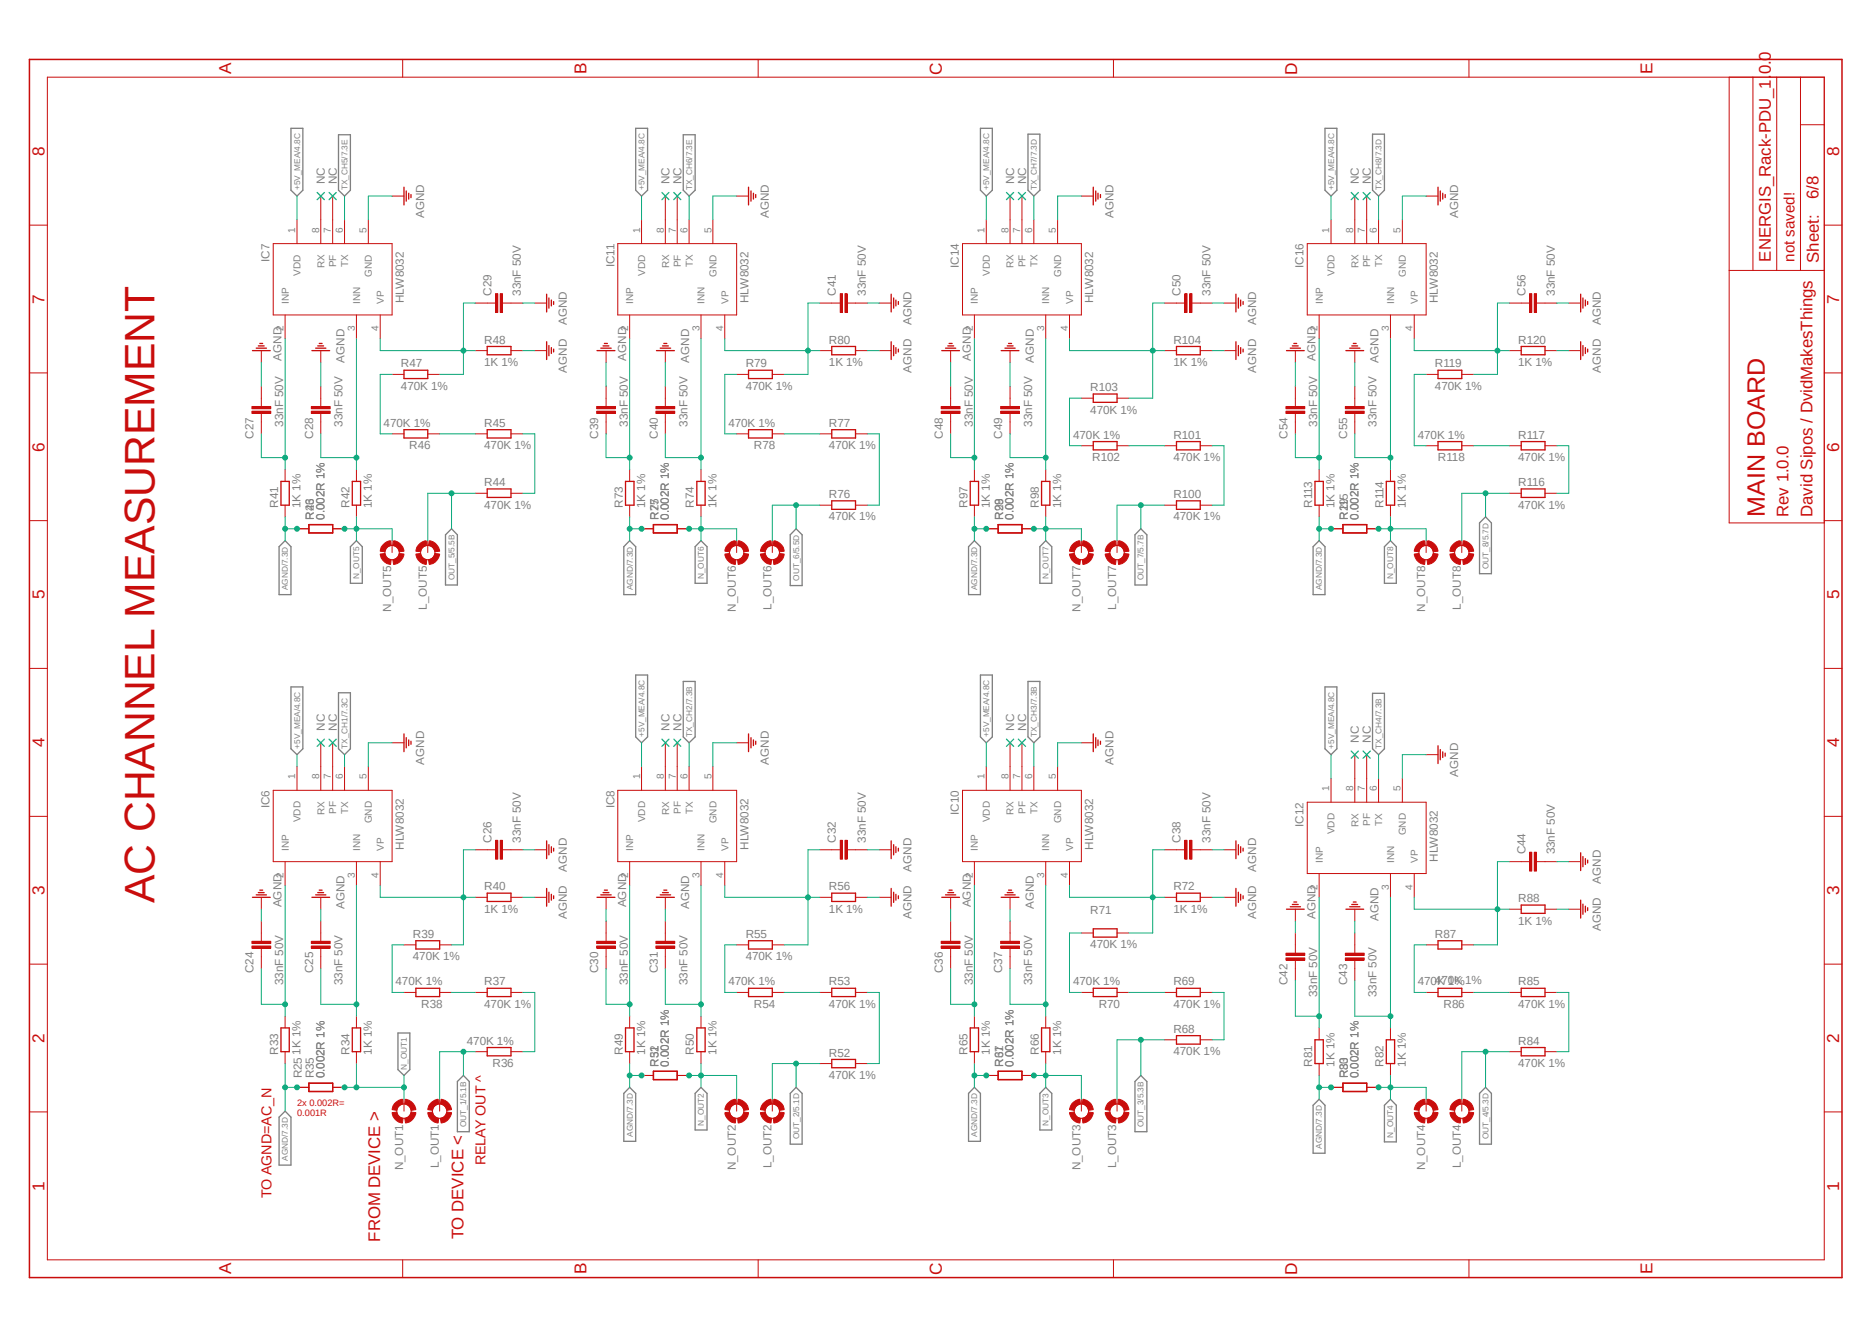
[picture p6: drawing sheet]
<svg xmlns="http://www.w3.org/2000/svg" width="420mm" height="297mm" viewBox="0 0 420 297" stroke-linecap="round" stroke-linejoin="round" font-family="sans-serif">
<defs><g id="words">
<text font-size="9.6" fill="#c90d0c" x="34.6" y="202.6" transform="rotate(-90 34.6 202.6)">AC CHANNEL MEASUREMENT</text>
<text font-size="5.6" fill="#c90d0c" x="395.9" y="116" transform="rotate(-90 395.9 116)">MAIN BOARD</text>
<g font-size="3.9" fill="#c90d0c">
<text x="51.9" y="16.6" transform="rotate(-90 51.9 16.6)">A</text>
<text x="131.6" y="16.6" transform="rotate(-90 131.6 16.6)">B</text>
<text x="211.3" y="16.7" transform="rotate(-90 211.3 16.7)">C</text>
<text x="291" y="16.7" transform="rotate(-90 291 16.7)">D</text>
<text x="370.8" y="16.6" transform="rotate(-90 370.8 16.6)">E</text>
<text x="10" y="35" transform="rotate(-90 10 35)">8</text>
<text x="412.6" y="35" transform="rotate(-90 412.6 35)">8</text>
<text x="10" y="68.1" transform="rotate(-90 10 68.1)">7</text>
<text x="412.6" y="68.1" transform="rotate(-90 412.6 68.1)">7</text>
<text x="10" y="101.3" transform="rotate(-90 10 101.3)">6</text>
<text x="412.6" y="101.3" transform="rotate(-90 412.6 101.3)">6</text>
<text x="10" y="134.5" transform="rotate(-90 10 134.5)">5</text>
<text x="412.6" y="134.5" transform="rotate(-90 412.6 134.5)">5</text>
<text x="10" y="167.6" transform="rotate(-90 10 167.6)">4</text>
<text x="412.6" y="167.6" transform="rotate(-90 412.6 167.6)">4</text>
<text x="10" y="200.7" transform="rotate(-90 10 200.7)">3</text>
<text x="412.6" y="200.7" transform="rotate(-90 412.6 200.7)">3</text>
<text x="10" y="233.9" transform="rotate(-90 10 233.9)">2</text>
<text x="412.6" y="233.9" transform="rotate(-90 412.6 233.9)">2</text>
<text x="10" y="267.1" transform="rotate(-90 10 267.1)">1</text>
<text x="412.6" y="267.1" transform="rotate(-90 412.6 267.1)">1</text>
<text x="51.9" y="285.9" transform="rotate(-90 51.9 285.9)">A</text>
<text x="131.6" y="285.9" transform="rotate(-90 131.6 285.9)">B</text>
<text x="211.3" y="286" transform="rotate(-90 211.3 286)">C</text>
<text x="291" y="286" transform="rotate(-90 291 286)">D</text>
<text x="370.8" y="285.9" transform="rotate(-90 370.8 285.9)">E</text>
</g>
<g font-size="3.8" fill="#c90d0c">
<text x="408" y="44.7" transform="rotate(-90 408 44.7)">6/8</text>
<text x="397.3" y="58.7" transform="rotate(-90 397.3 58.7)">ENERGIS_Rack-PDU_1.0.0</text>
<text x="408.1" y="58.9" transform="rotate(-90 408.1 58.9)">Sheet:</text>
<text x="401.3" y="116" transform="rotate(-90 401.3 116)">Rev 1.0.0</text>
<text x="406.6" y="116" transform="rotate(-90 406.6 116)">David Sipos / DvidMakesThings</text>
<text x="85.3" y="278.6" transform="rotate(-90 85.3 278.6)">FROM DEVICE &gt;</text>
<text x="104" y="278" transform="rotate(-90 104 278)">TO DEVICE &lt;</text>
</g>
<text font-size="3.4" fill="#c90d0c" x="402.6" y="58.7" transform="rotate(-90 402.6 58.7)">not saved!</text>
<g font-size="3.2" fill="#c90d0c">
<text x="108.9" y="261.4" transform="rotate(-90 108.9 261.4)">RELAY OUT ^</text>
<text x="60.9" y="268.9" transform="rotate(-90 60.9 268.9)">TO AGND=AC_N</text>
</g>
<g font-size="2.6" fill="#808080">
<text x="72.9" y="41.3" transform="rotate(-90 72.9 41.3)">NC</text>
<text x="75.6" y="41.3" transform="rotate(-90 75.6 41.3)">NC</text>
<text x="150.2" y="41.3" transform="rotate(-90 150.2 41.3)">NC</text>
<text x="152.9" y="41.3" transform="rotate(-90 152.9 41.3)">NC</text>
<text x="227.5" y="41.3" transform="rotate(-90 227.5 41.3)">NC</text>
<text x="230.2" y="41.3" transform="rotate(-90 230.2 41.3)">NC</text>
<text x="304.9" y="41.3" transform="rotate(-90 304.9 41.3)">NC</text>
<text x="307.5" y="41.3" transform="rotate(-90 307.5 41.3)">NC</text>
<text x="95.2" y="48.9" transform="rotate(-90 95.2 48.9)">AGND</text>
<text x="172.5" y="48.9" transform="rotate(-90 172.5 48.9)">AGND</text>
<text x="249.8" y="48.9" transform="rotate(-90 249.8 48.9)">AGND</text>
<text x="327.1" y="48.9" transform="rotate(-90 327.1 48.9)">AGND</text>
<text x="60.5" y="58.7" transform="rotate(-90 60.5 58.7)">IC7</text>
<text x="137.8" y="59.9" transform="rotate(-90 137.8 59.9)">IC11</text>
<text x="215.1" y="60.2" transform="rotate(-90 215.1 60.2)">IC14</text>
<text x="292.5" y="60.2" transform="rotate(-90 292.5 60.2)">IC16</text>
<text x="90.6" y="68" transform="rotate(-90 90.6 68)">HLW8032</text>
<text x="110.2" y="66.4" transform="rotate(-90 110.2 66.4)">C29</text>
<text x="116.9" y="66.4" transform="rotate(-90 116.9 66.4)">33nF 50V</text>
<text x="167.9" y="68" transform="rotate(-90 167.9 68)">HLW8032</text>
<text x="187.5" y="66.4" transform="rotate(-90 187.5 66.4)">C41</text>
<text x="194.2" y="66.4" transform="rotate(-90 194.2 66.4)">33nF 50V</text>
<text x="245.3" y="68" transform="rotate(-90 245.3 68)">HLW8032</text>
<text x="264.9" y="66.4" transform="rotate(-90 264.9 66.4)">C50</text>
<text x="271.6" y="66.4" transform="rotate(-90 271.6 66.4)">33nF 50V</text>
<text x="322.6" y="68" transform="rotate(-90 322.6 68)">HLW8032</text>
<text x="342.2" y="66.4" transform="rotate(-90 342.2 66.4)">C56</text>
<text x="348.9" y="66.4" transform="rotate(-90 348.9 66.4)">33nF 50V</text>
<text x="108.6" y="77.1">R48</text>
<text x="127.2" y="72.9" transform="rotate(-90 127.2 72.9)">AGND</text>
<text x="186" y="77.1">R80</text>
<text x="204.5" y="72.9" transform="rotate(-90 204.5 72.9)">AGND</text>
<text x="263.3" y="77.1">R104</text>
<text x="281.8" y="72.9" transform="rotate(-90 281.8 72.9)">AGND</text>
<text x="340.6" y="77.1">R120</text>
<text x="359.2" y="72.9" transform="rotate(-90 359.2 72.9)">AGND</text>
<text x="63.2" y="80.9" transform="rotate(-90 63.2 80.9)">AGND</text>
<text x="77.3" y="81.3" transform="rotate(-90 77.3 81.3)">AGND</text>
<text x="90" y="82.4">R47</text>
<text x="108.6" y="82.1">1K 1%</text>
<text x="127.2" y="83.6" transform="rotate(-90 127.2 83.6)">AGND</text>
<text x="140.5" y="80.9" transform="rotate(-90 140.5 80.9)">AGND</text>
<text x="154.6" y="81.3" transform="rotate(-90 154.6 81.3)">AGND</text>
<text x="167.3" y="82.4">R79</text>
<text x="186" y="82.1">1K 1%</text>
<text x="204.5" y="83.6" transform="rotate(-90 204.5 83.6)">AGND</text>
<text x="217.8" y="80.9" transform="rotate(-90 217.8 80.9)">AGND</text>
<text x="231.9" y="81.3" transform="rotate(-90 231.9 81.3)">AGND</text>
<text x="263.3" y="82.1">1K 1%</text>
<text x="281.8" y="83.6" transform="rotate(-90 281.8 83.6)">AGND</text>
<text x="295.1" y="80.9" transform="rotate(-90 295.1 80.9)">AGND</text>
<text x="309.3" y="81.3" transform="rotate(-90 309.3 81.3)">AGND</text>
<text x="321.9" y="82.4">R119</text>
<text x="340.6" y="82.1">1K 1%</text>
<text x="359.2" y="83.6" transform="rotate(-90 359.2 83.6)">AGND</text>
<text x="90" y="87.5">470K 1%</text>
<text x="167.3" y="87.5">470K 1%</text>
<text x="244.6" y="87.8">R103</text>
<text x="321.9" y="87.5">470K 1%</text>
<text x="63.5" y="95.7" transform="rotate(-90 63.5 95.7)">33nF 50V</text>
<text x="76.9" y="95.7" transform="rotate(-90 76.9 95.7)">33nF 50V</text>
<text x="86.1" y="95.7">470K 1%</text>
<text x="108.6" y="95.8">R45</text>
<text x="140.9" y="95.7" transform="rotate(-90 140.9 95.7)">33nF 50V</text>
<text x="154.2" y="95.7" transform="rotate(-90 154.2 95.7)">33nF 50V</text>
<text x="163.4" y="95.7">470K 1%</text>
<text x="186" y="95.8">R77</text>
<text x="218.2" y="95.7" transform="rotate(-90 218.2 95.7)">33nF 50V</text>
<text x="231.6" y="95.7" transform="rotate(-90 231.6 95.7)">33nF 50V</text>
<text x="244.6" y="92.8">470K 1%</text>
<text x="295.5" y="95.7" transform="rotate(-90 295.5 95.7)">33nF 50V</text>
<text x="308.9" y="95.7" transform="rotate(-90 308.9 95.7)">33nF 50V</text>
<text x="56.9" y="98.4" transform="rotate(-90 56.9 98.4)">C27</text>
<text x="70.2" y="98.4" transform="rotate(-90 70.2 98.4)">C28</text>
<text x="91.8" y="100.8">R46</text>
<text x="108.6" y="100.8">470K 1%</text>
<text x="134.2" y="98.4" transform="rotate(-90 134.2 98.4)">C39</text>
<text x="147.6" y="98.4" transform="rotate(-90 147.6 98.4)">C40</text>
<text x="169.2" y="100.8">R78</text>
<text x="186" y="100.8">470K 1%</text>
<text x="211.5" y="98.4" transform="rotate(-90 211.5 98.4)">C48</text>
<text x="224.9" y="98.4" transform="rotate(-90 224.9 98.4)">C49</text>
<text x="240.7" y="98.4">470K 1%</text>
<text x="263.3" y="98.4">R101</text>
<text x="288.9" y="98.4" transform="rotate(-90 288.9 98.4)">C54</text>
<text x="302.2" y="98.4" transform="rotate(-90 302.2 98.4)">C55</text>
<text x="318.1" y="98.4">470K 1%</text>
<text x="340.6" y="98.4">R117</text>
<text x="245.1" y="103.4">R102</text>
<text x="263.3" y="103.5">470K 1%</text>
<text x="322.6" y="103.4">R118</text>
<text x="340.6" y="103.5">470K 1%</text>
<text x="62.4" y="114" transform="rotate(-90 62.4 114)">R41</text>
<text x="67.4" y="114" transform="rotate(-90 67.4 114)">1K 1%</text>
<text x="78.4" y="114" transform="rotate(-90 78.4 114)">R42</text>
<text x="83.4" y="114" transform="rotate(-90 83.4 114)">1K 1%</text>
<text x="108.6" y="109">R44</text>
<text x="139.7" y="114" transform="rotate(-90 139.7 114)">R73</text>
<text x="144.7" y="114" transform="rotate(-90 144.7 114)">1K 1%</text>
<text x="155.7" y="114" transform="rotate(-90 155.7 114)">R74</text>
<text x="160.7" y="114" transform="rotate(-90 160.7 114)">1K 1%</text>
<text x="186" y="111.7">R76</text>
<text x="217" y="114" transform="rotate(-90 217 114)">R97</text>
<text x="222.1" y="114" transform="rotate(-90 222.1 114)">1K 1%</text>
<text x="233" y="114" transform="rotate(-90 233 114)">R98</text>
<text x="238.1" y="114" transform="rotate(-90 238.1 114)">1K 1%</text>
<text x="263.3" y="111.7">R100</text>
<text x="294.4" y="114" transform="rotate(-90 294.4 114)">R113</text>
<text x="299.4" y="114" transform="rotate(-90 299.4 114)">1K 1%</text>
<text x="310.4" y="114" transform="rotate(-90 310.4 114)">R114</text>
<text x="315.4" y="114" transform="rotate(-90 315.4 114)">1K 1%</text>
<text x="340.6" y="109">R116</text>
<text x="70.4" y="116.6" transform="rotate(-90 70.4 116.6)">R43</text>
<text x="70.4" y="116.6" transform="rotate(-90 70.4 116.6)">R26</text>
<text x="72.8" y="116.6" transform="rotate(-90 72.8 116.6)">0.002R 1%</text>
<text x="108.6" y="114.1">470K 1%</text>
<text x="147.7" y="116.6" transform="rotate(-90 147.7 116.6)">R75</text>
<text x="147.7" y="116.6" transform="rotate(-90 147.7 116.6)">R27</text>
<text x="150.1" y="116.6" transform="rotate(-90 150.1 116.6)">0.002R 1%</text>
<text x="186" y="116.8">470K 1%</text>
<text x="225" y="116.6" transform="rotate(-90 225 116.6)">R99</text>
<text x="225" y="116.6" transform="rotate(-90 225 116.6)">R28</text>
<text x="227.4" y="116.6" transform="rotate(-90 227.4 116.6)">0.002R 1%</text>
<text x="263.3" y="116.8">470K 1%</text>
<text x="302.4" y="116.6" transform="rotate(-90 302.4 116.6)">R115</text>
<text x="302.4" y="116.6" transform="rotate(-90 302.4 116.6)">R29</text>
<text x="304.8" y="116.6" transform="rotate(-90 304.8 116.6)">0.002R 1%</text>
<text x="340.6" y="114.1">470K 1%</text>
<text x="87.8" y="137.2" transform="rotate(-90 87.8 137.2)">N_OUT5</text>
<text x="95.8" y="136.8" transform="rotate(-90 95.8 136.8)">L_OUT5</text>
<text x="165.1" y="137.2" transform="rotate(-90 165.1 137.2)">N_OUT6</text>
<text x="173.1" y="136.8" transform="rotate(-90 173.1 136.8)">L_OUT6</text>
<text x="242.4" y="137.2" transform="rotate(-90 242.4 137.2)">N_OUT7</text>
<text x="250.4" y="136.8" transform="rotate(-90 250.4 136.8)">L_OUT7</text>
<text x="319.7" y="137.2" transform="rotate(-90 319.7 137.2)">N_OUT8</text>
<text x="327.7" y="136.8" transform="rotate(-90 327.7 136.8)">L_OUT8</text>
<text x="72.9" y="164" transform="rotate(-90 72.9 164)">NC</text>
<text x="75.6" y="164" transform="rotate(-90 75.6 164)">NC</text>
<text x="150.2" y="164" transform="rotate(-90 150.2 164)">NC</text>
<text x="152.9" y="164" transform="rotate(-90 152.9 164)">NC</text>
<text x="227.5" y="164" transform="rotate(-90 227.5 164)">NC</text>
<text x="230.2" y="164" transform="rotate(-90 230.2 164)">NC</text>
<text x="304.9" y="166.6" transform="rotate(-90 304.9 166.6)">NC</text>
<text x="307.5" y="166.6" transform="rotate(-90 307.5 166.6)">NC</text>
<text x="95.2" y="171.5" transform="rotate(-90 95.2 171.5)">AGND</text>
<text x="172.5" y="171.5" transform="rotate(-90 172.5 171.5)">AGND</text>
<text x="249.8" y="171.5" transform="rotate(-90 249.8 171.5)">AGND</text>
<text x="327.1" y="174.2" transform="rotate(-90 327.1 174.2)">AGND</text>
<text x="60.5" y="181.4" transform="rotate(-90 60.5 181.4)">IC6</text>
<text x="137.8" y="181.4" transform="rotate(-90 137.8 181.4)">IC8</text>
<text x="215.1" y="182.8" transform="rotate(-90 215.1 182.8)">IC10</text>
<text x="292.5" y="185.5" transform="rotate(-90 292.5 185.5)">IC12</text>
<text x="90.6" y="190.6" transform="rotate(-90 90.6 190.6)">HLW8032</text>
<text x="110.2" y="189" transform="rotate(-90 110.2 189)">C26</text>
<text x="116.9" y="189" transform="rotate(-90 116.9 189)">33nF 50V</text>
<text x="167.9" y="190.6" transform="rotate(-90 167.9 190.6)">HLW8032</text>
<text x="187.5" y="189" transform="rotate(-90 187.5 189)">C32</text>
<text x="194.2" y="189" transform="rotate(-90 194.2 189)">33nF 50V</text>
<text x="245.3" y="190.6" transform="rotate(-90 245.3 190.6)">HLW8032</text>
<text x="264.9" y="189" transform="rotate(-90 264.9 189)">C38</text>
<text x="271.6" y="189" transform="rotate(-90 271.6 189)">33nF 50V</text>
<text x="342.2" y="191.7" transform="rotate(-90 342.2 191.7)">C44</text>
<text x="348.9" y="191.7" transform="rotate(-90 348.9 191.7)">33nF 50V</text>
<text x="127.2" y="195.5" transform="rotate(-90 127.2 195.5)">AGND</text>
<text x="204.5" y="195.5" transform="rotate(-90 204.5 195.5)">AGND</text>
<text x="281.8" y="195.5" transform="rotate(-90 281.8 195.5)">AGND</text>
<text x="322.6" y="193.3" transform="rotate(-90 322.6 193.3)">HLW8032</text>
<text x="63.2" y="203.5" transform="rotate(-90 63.2 203.5)">AGND</text>
<text x="77.3" y="204" transform="rotate(-90 77.3 204)">AGND</text>
<text x="108.6" y="199.7">R40</text>
<text x="140.5" y="203.5" transform="rotate(-90 140.5 203.5)">AGND</text>
<text x="154.6" y="204" transform="rotate(-90 154.6 204)">AGND</text>
<text x="186" y="199.7">R56</text>
<text x="217.8" y="203.5" transform="rotate(-90 217.8 203.5)">AGND</text>
<text x="231.9" y="204" transform="rotate(-90 231.9 204)">AGND</text>
<text x="263.3" y="199.7">R72</text>
<text x="340.6" y="202.4">R88</text>
<text x="359.2" y="198.2" transform="rotate(-90 359.2 198.2)">AGND</text>
<text x="108.6" y="204.8">1K 1%</text>
<text x="127.2" y="206.2" transform="rotate(-90 127.2 206.2)">AGND</text>
<text x="186" y="204.8">1K 1%</text>
<text x="204.5" y="206.2" transform="rotate(-90 204.5 206.2)">AGND</text>
<text x="244.6" y="205.1">R71</text>
<text x="263.3" y="204.8">1K 1%</text>
<text x="281.8" y="206.2" transform="rotate(-90 281.8 206.2)">AGND</text>
<text x="295.1" y="206.2" transform="rotate(-90 295.1 206.2)">AGND</text>
<text x="309.3" y="206.6" transform="rotate(-90 309.3 206.6)">AGND</text>
<text x="340.6" y="207.4">1K 1%</text>
<text x="359.2" y="208.9" transform="rotate(-90 359.2 208.9)">AGND</text>
<text x="92.6" y="215.4">470K 1%</text>
<text x="92.6" y="210.4">R39</text>
<text x="167.3" y="215.4">470K 1%</text>
<text x="167.3" y="210.4">R55</text>
<text x="244.6" y="212.8">470K 1%</text>
<text x="321.9" y="210.4">R87</text>
<text x="56.9" y="218.3" transform="rotate(-90 56.9 218.3)">C24</text>
<text x="63.5" y="221" transform="rotate(-90 63.5 221)">33nF 50V</text>
<text x="70.2" y="218.4" transform="rotate(-90 70.2 218.4)">C25</text>
<text x="76.9" y="221" transform="rotate(-90 76.9 221)">33nF 50V</text>
<text x="88.7" y="221">470K 1%</text>
<text x="108.6" y="221">R37</text>
<text x="134.2" y="218.3" transform="rotate(-90 134.2 218.3)">C30</text>
<text x="140.9" y="221" transform="rotate(-90 140.9 221)">33nF 50V</text>
<text x="147.6" y="218.4" transform="rotate(-90 147.6 218.4)">C31</text>
<text x="154.2" y="221" transform="rotate(-90 154.2 221)">33nF 50V</text>
<text x="163.4" y="221">470K 1%</text>
<text x="186" y="221">R53</text>
<text x="211.5" y="218.3" transform="rotate(-90 211.5 218.3)">C36</text>
<text x="218.2" y="221" transform="rotate(-90 218.2 221)">33nF 50V</text>
<text x="224.9" y="218.4" transform="rotate(-90 224.9 218.4)">C37</text>
<text x="231.6" y="221" transform="rotate(-90 231.6 221)">33nF 50V</text>
<text x="240.7" y="221">470K 1%</text>
<text x="263.3" y="221">R69</text>
<text x="288.9" y="221" transform="rotate(-90 288.9 221)">C42</text>
<text x="302.2" y="221" transform="rotate(-90 302.2 221)">C43</text>
<text x="318.1" y="221">470K 1%</text>
<text x="340.6" y="221">R85</text>
<text x="94.5" y="226.1">R38</text>
<text x="108.6" y="226.1">470K 1%</text>
<text x="169.2" y="226.1">R54</text>
<text x="186" y="226.1">470K 1%</text>
<text x="246.5" y="226.1">R70</text>
<text x="263.3" y="226.1">470K 1%</text>
<text x="295.5" y="223.7" transform="rotate(-90 295.5 223.7)">33nF 50V</text>
<text x="308.9" y="223.7" transform="rotate(-90 308.9 223.7)">33nF 50V</text>
<text x="323.8" y="226.1">R86</text>
<text x="340.6" y="226.1">470K 1%</text>
<text x="263.3" y="231.7">R68</text>
<text x="62.4" y="236.6" transform="rotate(-90 62.4 236.6)">R33</text>
<text x="67.4" y="236.6" transform="rotate(-90 67.4 236.6)">1K 1%</text>
<text x="78.4" y="236.6" transform="rotate(-90 78.4 236.6)">R34</text>
<text x="83.4" y="236.6" transform="rotate(-90 83.4 236.6)">1K 1%</text>
<text x="104.7" y="234.4">470K 1%</text>
<text x="110.5" y="239.4">R36</text>
<text x="139.7" y="236.6" transform="rotate(-90 139.7 236.6)">R49</text>
<text x="144.7" y="236.6" transform="rotate(-90 144.7 236.6)">1K 1%</text>
<text x="147.7" y="239.3" transform="rotate(-90 147.7 239.3)">R51</text>
<text x="147.7" y="239.3" transform="rotate(-90 147.7 239.3)">R32</text>
<text x="150.1" y="239.3" transform="rotate(-90 150.1 239.3)">0.002R 1%</text>
<text x="155.7" y="236.6" transform="rotate(-90 155.7 236.6)">R50</text>
<text x="160.7" y="236.6" transform="rotate(-90 160.7 236.6)">1K 1%</text>
<text x="186" y="237">R52</text>
<text x="217" y="236.6" transform="rotate(-90 217 236.6)">R65</text>
<text x="222.1" y="236.6" transform="rotate(-90 222.1 236.6)">1K 1%</text>
<text x="225" y="239.3" transform="rotate(-90 225 239.3)">R67</text>
<text x="225" y="239.3" transform="rotate(-90 225 239.3)">R31</text>
<text x="227.4" y="239.3" transform="rotate(-90 227.4 239.3)">0.002R 1%</text>
<text x="233" y="236.6" transform="rotate(-90 233 236.6)">R66</text>
<text x="238.1" y="236.6" transform="rotate(-90 238.1 236.6)">1K 1%</text>
<text x="263.3" y="236.7">470K 1%</text>
<text x="294.4" y="239.3" transform="rotate(-90 294.4 239.3)">R81</text>
<text x="299.4" y="239.3" transform="rotate(-90 299.4 239.3)">1K 1%</text>
<text x="310.4" y="239.3" transform="rotate(-90 310.4 239.3)">R82</text>
<text x="315.4" y="239.3" transform="rotate(-90 315.4 239.3)">1K 1%</text>
<text x="340.6" y="239.4">470K 1%</text>
<text x="340.6" y="234.4">R84</text>
<text x="67.7" y="241.9" transform="rotate(-90 67.7 241.9)">R25</text>
<text x="70.4" y="241.9" transform="rotate(-90 70.4 241.9)">R35</text>
<text x="72.8" y="241.9" transform="rotate(-90 72.8 241.9)">0.002R 1%</text>
<text x="186" y="242.1">470K 1%</text>
<text x="302.4" y="241.9" transform="rotate(-90 302.4 241.9)">R83</text>
<text x="302.4" y="241.9" transform="rotate(-90 302.4 241.9)">R30</text>
<text x="304.8" y="241.9" transform="rotate(-90 304.8 241.9)">0.002R 1%</text>
<text x="90.4" y="262.5" transform="rotate(-90 90.4 262.5)">N_OUT1</text>
<text x="98.4" y="262.1" transform="rotate(-90 98.4 262.1)">L_OUT1</text>
<text x="165.1" y="262.5" transform="rotate(-90 165.1 262.5)">N_OUT2</text>
<text x="173.1" y="262.1" transform="rotate(-90 173.1 262.1)">L_OUT2</text>
<text x="242.4" y="262.5" transform="rotate(-90 242.4 262.5)">N_OUT3</text>
<text x="250.4" y="262.1" transform="rotate(-90 250.4 262.1)">L_OUT3</text>
<text x="319.7" y="262.5" transform="rotate(-90 319.7 262.5)">N_OUT4</text>
<text x="327.7" y="262.1" transform="rotate(-90 327.7 262.1)">L_OUT4</text>
</g>
<g font-size="2.2" fill="#808080">
<text x="66.3" y="52.2" transform="rotate(-90 66.3 52.2)">1</text>
<text x="71.6" y="52.2" transform="rotate(-90 71.6 52.2)">8</text>
<text x="74.3" y="52.2" transform="rotate(-90 74.3 52.2)">7</text>
<text x="76.9" y="52.2" transform="rotate(-90 76.9 52.2)">6</text>
<text x="82.3" y="52.2" transform="rotate(-90 82.3 52.2)">5</text>
<text x="143.6" y="52.2" transform="rotate(-90 143.6 52.2)">1</text>
<text x="148.9" y="52.2" transform="rotate(-90 148.9 52.2)">8</text>
<text x="151.6" y="52.2" transform="rotate(-90 151.6 52.2)">7</text>
<text x="154.3" y="52.2" transform="rotate(-90 154.3 52.2)">6</text>
<text x="159.6" y="52.2" transform="rotate(-90 159.6 52.2)">5</text>
<text x="220.9" y="52.2" transform="rotate(-90 220.9 52.2)">1</text>
<text x="226.2" y="52.2" transform="rotate(-90 226.2 52.2)">8</text>
<text x="228.9" y="52.2" transform="rotate(-90 228.9 52.2)">7</text>
<text x="231.6" y="52.2" transform="rotate(-90 231.6 52.2)">6</text>
<text x="236.9" y="52.2" transform="rotate(-90 236.9 52.2)">5</text>
<text x="298.2" y="52.2" transform="rotate(-90 298.2 52.2)">1</text>
<text x="303.6" y="52.2" transform="rotate(-90 303.6 52.2)">8</text>
<text x="306.2" y="52.2" transform="rotate(-90 306.2 52.2)">7</text>
<text x="308.9" y="52.2" transform="rotate(-90 308.9 52.2)">6</text>
<text x="314.2" y="52.2" transform="rotate(-90 314.2 52.2)">5</text>
<text x="75.4" y="59.9" transform="rotate(-90 75.4 59.9)">PF</text>
<text x="78.1" y="60" transform="rotate(-90 78.1 60)">TX</text>
<text x="152.8" y="59.9" transform="rotate(-90 152.8 59.9)">PF</text>
<text x="155.4" y="60" transform="rotate(-90 155.4 60)">TX</text>
<text x="230.1" y="59.9" transform="rotate(-90 230.1 59.9)">PF</text>
<text x="232.7" y="60" transform="rotate(-90 232.7 60)">TX</text>
<text x="307.4" y="59.9" transform="rotate(-90 307.4 59.9)">PF</text>
<text x="310.1" y="60" transform="rotate(-90 310.1 60)">TX</text>
<text x="67.4" y="61.8" transform="rotate(-90 67.4 61.8)">VDD</text>
<text x="72.8" y="60.2" transform="rotate(-90 72.8 60.2)">RX</text>
<text x="83.4" y="62.1" transform="rotate(-90 83.4 62.1)">GND</text>
<text x="144.8" y="61.8" transform="rotate(-90 144.8 61.8)">VDD</text>
<text x="150.1" y="60.2" transform="rotate(-90 150.1 60.2)">RX</text>
<text x="160.8" y="62.1" transform="rotate(-90 160.8 62.1)">GND</text>
<text x="222.1" y="61.8" transform="rotate(-90 222.1 61.8)">VDD</text>
<text x="227.4" y="60.2" transform="rotate(-90 227.4 60.2)">RX</text>
<text x="238.1" y="62.1" transform="rotate(-90 238.1 62.1)">GND</text>
<text x="299.4" y="61.8" transform="rotate(-90 299.4 61.8)">VDD</text>
<text x="304.8" y="60.2" transform="rotate(-90 304.8 60.2)">RX</text>
<text x="315.4" y="62.1" transform="rotate(-90 315.4 62.1)">GND</text>
<text x="64.8" y="68.2" transform="rotate(-90 64.8 68.2)">INP</text>
<text x="80.8" y="68.2" transform="rotate(-90 80.8 68.2)">INN</text>
<text x="86.1" y="68.2" transform="rotate(-90 86.1 68.2)">VP</text>
<text x="142.1" y="68.2" transform="rotate(-90 142.1 68.2)">INP</text>
<text x="158.1" y="68.2" transform="rotate(-90 158.1 68.2)">INN</text>
<text x="163.4" y="68.2" transform="rotate(-90 163.4 68.2)">VP</text>
<text x="219.4" y="68.2" transform="rotate(-90 219.4 68.2)">INP</text>
<text x="235.4" y="68.2" transform="rotate(-90 235.4 68.2)">INN</text>
<text x="240.7" y="68.2" transform="rotate(-90 240.7 68.2)">VP</text>
<text x="296.8" y="68.2" transform="rotate(-90 296.8 68.2)">INP</text>
<text x="312.8" y="68.2" transform="rotate(-90 312.8 68.2)">INN</text>
<text x="318.1" y="68.2" transform="rotate(-90 318.1 68.2)">VP</text>
<text x="63.6" y="74.3" transform="rotate(-90 63.6 74.3)">2</text>
<text x="79.6" y="74.3" transform="rotate(-90 79.6 74.3)">3</text>
<text x="84.9" y="74.3" transform="rotate(-90 84.9 74.3)">4</text>
<text x="140.9" y="74.3" transform="rotate(-90 140.9 74.3)">2</text>
<text x="156.9" y="74.3" transform="rotate(-90 156.9 74.3)">3</text>
<text x="162.3" y="74.3" transform="rotate(-90 162.3 74.3)">4</text>
<text x="218.2" y="74.3" transform="rotate(-90 218.2 74.3)">2</text>
<text x="234.2" y="74.3" transform="rotate(-90 234.2 74.3)">3</text>
<text x="239.6" y="74.3" transform="rotate(-90 239.6 74.3)">4</text>
<text x="295.6" y="74.3" transform="rotate(-90 295.6 74.3)">2</text>
<text x="311.6" y="74.3" transform="rotate(-90 311.6 74.3)">3</text>
<text x="316.9" y="74.3" transform="rotate(-90 316.9 74.3)">4</text>
<text x="66.3" y="174.8" transform="rotate(-90 66.3 174.8)">1</text>
<text x="71.6" y="174.8" transform="rotate(-90 71.6 174.8)">8</text>
<text x="74.3" y="174.8" transform="rotate(-90 74.3 174.8)">7</text>
<text x="76.9" y="174.8" transform="rotate(-90 76.9 174.8)">6</text>
<text x="82.3" y="174.8" transform="rotate(-90 82.3 174.8)">5</text>
<text x="143.6" y="174.8" transform="rotate(-90 143.6 174.8)">1</text>
<text x="148.9" y="174.8" transform="rotate(-90 148.9 174.8)">8</text>
<text x="151.6" y="174.8" transform="rotate(-90 151.6 174.8)">7</text>
<text x="154.3" y="174.8" transform="rotate(-90 154.3 174.8)">6</text>
<text x="159.6" y="174.8" transform="rotate(-90 159.6 174.8)">5</text>
<text x="220.9" y="174.8" transform="rotate(-90 220.9 174.8)">1</text>
<text x="226.2" y="174.8" transform="rotate(-90 226.2 174.8)">8</text>
<text x="228.9" y="174.8" transform="rotate(-90 228.9 174.8)">7</text>
<text x="231.6" y="174.8" transform="rotate(-90 231.6 174.8)">6</text>
<text x="236.9" y="174.8" transform="rotate(-90 236.9 174.8)">5</text>
<text x="298.2" y="177.5" transform="rotate(-90 298.2 177.5)">1</text>
<text x="303.6" y="177.5" transform="rotate(-90 303.6 177.5)">8</text>
<text x="306.2" y="177.5" transform="rotate(-90 306.2 177.5)">7</text>
<text x="308.9" y="177.5" transform="rotate(-90 308.9 177.5)">6</text>
<text x="314.2" y="177.5" transform="rotate(-90 314.2 177.5)">5</text>
<text x="67.4" y="184.4" transform="rotate(-90 67.4 184.4)">VDD</text>
<text x="72.8" y="182.8" transform="rotate(-90 72.8 182.8)">RX</text>
<text x="75.4" y="182.6" transform="rotate(-90 75.4 182.6)">PF</text>
<text x="78.1" y="182.6" transform="rotate(-90 78.1 182.6)">TX</text>
<text x="83.4" y="184.7" transform="rotate(-90 83.4 184.7)">GND</text>
<text x="144.8" y="184.4" transform="rotate(-90 144.8 184.4)">VDD</text>
<text x="150.1" y="182.8" transform="rotate(-90 150.1 182.8)">RX</text>
<text x="152.8" y="182.6" transform="rotate(-90 152.8 182.6)">PF</text>
<text x="155.4" y="182.6" transform="rotate(-90 155.4 182.6)">TX</text>
<text x="160.8" y="184.7" transform="rotate(-90 160.8 184.7)">GND</text>
<text x="222.1" y="184.4" transform="rotate(-90 222.1 184.4)">VDD</text>
<text x="227.4" y="182.8" transform="rotate(-90 227.4 182.8)">RX</text>
<text x="230.1" y="182.6" transform="rotate(-90 230.1 182.6)">PF</text>
<text x="232.7" y="182.6" transform="rotate(-90 232.7 182.6)">TX</text>
<text x="238.1" y="184.7" transform="rotate(-90 238.1 184.7)">GND</text>
<text x="304.8" y="185.5" transform="rotate(-90 304.8 185.5)">RX</text>
<text x="307.4" y="185.3" transform="rotate(-90 307.4 185.3)">PF</text>
<text x="310.1" y="185.3" transform="rotate(-90 310.1 185.3)">TX</text>
<text x="64.8" y="190.8" transform="rotate(-90 64.8 190.8)">INP</text>
<text x="80.8" y="190.8" transform="rotate(-90 80.8 190.8)">INN</text>
<text x="86.1" y="190.8" transform="rotate(-90 86.1 190.8)">VP</text>
<text x="142.1" y="190.8" transform="rotate(-90 142.1 190.8)">INP</text>
<text x="158.1" y="190.8" transform="rotate(-90 158.1 190.8)">INN</text>
<text x="163.4" y="190.8" transform="rotate(-90 163.4 190.8)">VP</text>
<text x="219.4" y="190.8" transform="rotate(-90 219.4 190.8)">INP</text>
<text x="235.4" y="190.8" transform="rotate(-90 235.4 190.8)">INN</text>
<text x="240.7" y="190.8" transform="rotate(-90 240.7 190.8)">VP</text>
<text x="299.4" y="187.1" transform="rotate(-90 299.4 187.1)">VDD</text>
<text x="315.4" y="187.4" transform="rotate(-90 315.4 187.4)">GND</text>
<text x="63.6" y="197" transform="rotate(-90 63.6 197)">2</text>
<text x="79.6" y="197" transform="rotate(-90 79.6 197)">3</text>
<text x="84.9" y="197" transform="rotate(-90 84.9 197)">4</text>
<text x="140.9" y="197" transform="rotate(-90 140.9 197)">2</text>
<text x="156.9" y="197" transform="rotate(-90 156.9 197)">3</text>
<text x="162.3" y="197" transform="rotate(-90 162.3 197)">4</text>
<text x="218.2" y="197" transform="rotate(-90 218.2 197)">2</text>
<text x="234.2" y="197" transform="rotate(-90 234.2 197)">3</text>
<text x="239.6" y="197" transform="rotate(-90 239.6 197)">4</text>
<text x="296.8" y="193.5" transform="rotate(-90 296.8 193.5)">INP</text>
<text x="312.8" y="193.5" transform="rotate(-90 312.8 193.5)">INN</text>
<text x="318.1" y="193.5" transform="rotate(-90 318.1 193.5)">VP</text>
<text x="295.6" y="199.6" transform="rotate(-90 295.6 199.6)">2</text>
<text x="311.6" y="199.6" transform="rotate(-90 311.6 199.6)">3</text>
<text x="316.9" y="199.6" transform="rotate(-90 316.9 199.6)">4</text>
</g>
<g font-size="2.1" fill="#c90d0c">
<text x="66.7" y="248.1">2x 0.002R=</text>
<text x="66.7" y="250.3">0.001R</text>
</g>
<g font-size="1.9" fill="#808080">
<text x="67.3" y="42.7" transform="rotate(-90 67.3 42.7)">+5V_MEA/4.8C</text>
<text x="78" y="42.7" transform="rotate(-90 78 42.7)">TX_CH5/7.3E</text>
<text x="144.6" y="42.7" transform="rotate(-90 144.6 42.7)">+5V_MEA/4.8C</text>
<text x="155.3" y="42.7" transform="rotate(-90 155.3 42.7)">TX_CH6/7.3E</text>
<text x="222" y="42.7" transform="rotate(-90 222 42.7)">+5V_MEA/4.8C</text>
<text x="232.6" y="42.7" transform="rotate(-90 232.6 42.7)">TX_CH7/7.3D</text>
<text x="299.3" y="42.7" transform="rotate(-90 299.3 42.7)">+5V_MEA/4.8C</text>
<text x="310" y="42.7" transform="rotate(-90 310 42.7)">TX_CH8/7.3D</text>
<text x="80.6" y="129.9" transform="rotate(-90 80.6 129.9)">N_OUT5</text>
<text x="101.9" y="130.2" transform="rotate(-90 101.9 130.2)">OUT_5/5.5B</text>
<text x="157.9" y="129.9" transform="rotate(-90 157.9 129.9)">N_OUT6</text>
<text x="179.3" y="130.3" transform="rotate(-90 179.3 130.3)">OUT_6/5.5D</text>
<text x="235.2" y="129.9" transform="rotate(-90 235.2 129.9)">N_OUT7</text>
<text x="256.6" y="130.2" transform="rotate(-90 256.6 130.2)">OUT_7/5.7B</text>
<text x="312.6" y="129.9" transform="rotate(-90 312.6 129.9)">N_OUT8</text>
<text x="333.9" y="127.6" transform="rotate(-90 333.9 127.6)">OUT_8/5.7D</text>
<text x="64.6" y="132.4" transform="rotate(-90 64.6 132.4)">AGND/7.3D</text>
<text x="141.9" y="132.4" transform="rotate(-90 141.9 132.4)">AGND/7.3D</text>
<text x="219.2" y="132.4" transform="rotate(-90 219.2 132.4)">AGND/7.3D</text>
<text x="296.6" y="132.4" transform="rotate(-90 296.6 132.4)">AGND/7.3D</text>
<text x="67.3" y="168" transform="rotate(-90 67.3 168)">+5V_MEA/4.8C</text>
<text x="78" y="168" transform="rotate(-90 78 168)">TX_CH1/7.3C</text>
<text x="144.6" y="165.3" transform="rotate(-90 144.6 165.3)">+5V_MEA/4.8C</text>
<text x="155.3" y="165.3" transform="rotate(-90 155.3 165.3)">TX_CH2/7.3B</text>
<text x="222" y="165.3" transform="rotate(-90 222 165.3)">+5V_MEA/4.8C</text>
<text x="232.6" y="165.3" transform="rotate(-90 232.6 165.3)">TX_CH3/7.3B</text>
<text x="299.3" y="168" transform="rotate(-90 299.3 168)">+5V_MEA/4.8C</text>
<text x="310" y="168" transform="rotate(-90 310 168)">TX_CH4/7.3B</text>
<text x="91.3" y="239.9" transform="rotate(-90 91.3 239.9)">N_OUT1</text>
<text x="104.6" y="252.8" transform="rotate(-90 104.6 252.8)">OUT_1/5.1B</text>
<text x="141.9" y="255.1" transform="rotate(-90 141.9 255.1)">AGND/7.3D</text>
<text x="157.9" y="252.6" transform="rotate(-90 157.9 252.6)">N_OUT2</text>
<text x="179.3" y="255.6" transform="rotate(-90 179.3 255.6)">OUT_2/5.1D</text>
<text x="219.2" y="255.1" transform="rotate(-90 219.2 255.1)">AGND/7.3D</text>
<text x="235.2" y="252.6" transform="rotate(-90 235.2 252.6)">N_OUT3</text>
<text x="256.6" y="252.8" transform="rotate(-90 256.6 252.8)">OUT_3/5.3B</text>
<text x="296.6" y="257.7" transform="rotate(-90 296.6 257.7)">AGND/7.3D</text>
<text x="312.6" y="255.2" transform="rotate(-90 312.6 255.2)">N_OUT4</text>
<text x="333.9" y="255.6" transform="rotate(-90 333.9 255.6)">OUT_4/5.3D</text>
<text x="64.6" y="260.4" transform="rotate(-90 64.6 260.4)">AGND/7.3D</text>
</g>
</g></defs>
<path d="M6.3 9.9l407.6 277.3M413.9 9.9l-407.6 277.3" fill="none" stroke="#fff" stroke-width=".22"/>
<g fill="none" stroke="#808080" stroke-width=".3">
<path d="M65.3 28.8h2.6v13.9l-1.3 1.3-1.3-1.3zM75.9 30.2h2.7v12.5l-1.3 1.3-1.4-1.3zM142.6 28.8h2.7v13.9l-1.4 1.3-1.3-1.3zM153.3 30.2h2.7v12.5l-1.4 1.3-1.3-1.3zM220 28.8h2.6v13.9l-1.3 1.3-1.3-1.3zM230.6 30.1h2.7v12.6l-1.4 1.3-1.3-1.3zM297.3 28.8h2.6v13.9l-1.3 1.3-1.3-1.3zM307.9 30.1h2.7v12.6l-1.3 1.3-1.4-1.3zM99.9 120l1.4-1.4 1.3 1.4v11.2h-2.7zM178.6 118.6l1.4 1.4v11.4h-2.7v-11.4zM255.9 118.6l1.4 1.4v11.2h-2.7v-11.2zM331.9 117.3l1.4-1.3 1.3 1.3v11.4h-2.7z"/>
<path d="M64 121.3l1.3 1.3v10.8h-2.7v-10.8zM80 121.3l1.3 1.3v8.3h-2.7v-8.3zM141.3 121.3l1.3 1.3v10.8h-2.6v-10.8zM157.3 121.3l1.3 1.3v8.3h-2.6v-8.3zM218.6 121.3l1.4 1.3v10.8h-2.7v-10.8zM234.6 121.3l1.4 1.3v8.3h-2.7v-8.3zM294.6 122.6l1.4-1.3 1.3 1.3v10.8h-2.7zM312 121.3l1.3 1.3v8.3h-2.7v-8.3zM65.3 154.1h2.6v13.9l-1.3 1.3-1.3-1.3zM75.9 155.4h2.7v12.6l-1.3 1.3-1.4-1.3zM142.6 151.4h2.7v13.9l-1.4 1.3-1.3-1.3zM153.3 152.9h2.7v12.4l-1.4 1.3-1.3-1.3z"/>
<path d="M220 151.4h2.6v13.9l-1.3 1.3-1.3-1.3zM230.6 152.9h2.7v12.4l-1.4 1.3-1.3-1.3zM297.3 154.1h2.6v13.9l-1.3 1.3-1.3-1.3zM307.9 155.5h2.7v12.5l-1.3 1.3-1.4-1.3zM89.3 231.7h2.6v8.2l-1.3 1.4-1.3-1.4zM64 249.3l1.3 1.3v10.8h-2.7v-10.8zM104 241.3l1.3 1.3v11.3h-2.7v-11.3zM141.3 243.9l1.3 1.4v10.7h-2.6v-10.7zM157.3 243.9l1.3 1.4v8.2h-2.6v-8.2zM178.6 243.9l1.4 1.4v11.4h-2.7v-11.4zM218.6 243.9l1.4 1.4v10.7h-2.7v-10.7zM234.6 243.9l1.4 1.4v8.2h-2.7v-8.2z"/>
<path d="M255.9 241.3l1.4 1.3v11.3h-2.7v-11.3zM294.6 247.9l1.4-1.3 1.3 1.3v10.8h-2.7zM312 246.6l1.3 1.3v8.3h-2.7v-8.3zM331.9 245.3l1.4-1.4 1.3 1.4v11.4h-2.7z"/>
</g>
<path d="M61.3 177.3h26.7v16h-26.7zM66.6 172v5.3M72 172v5.3M74.6 172v5.3M77.3 172v5.3M82.6 172v5.3M64 193.3v5.3M80 193.3v5.3M85.3 193.3v5.3M58.6 209.3v1.9M58.6 212.8v1.8" fill="none" stroke="#c90d0c" stroke-width=".22"/>
<path d="M56.5 211.2h4.2v.5h-4.2z" fill-rule="evenodd" fill="#c90d0c"/>
<path d="M56.5 211.2h4.2v.5h-4.2z" fill="none" stroke="#c90d0c" stroke-width=".22"/>
<path d="M56.5 212.2h4.2v.5h-4.2z" fill-rule="evenodd" fill="#c90d0c"/>
<path d="M56.5 212.2h4.2v.5h-4.2zM58.6 206.6v2.7M58.6 214.6v2.7M72 209.3v1.9M72 212.8v1.8" fill="none" stroke="#c90d0c" stroke-width=".22"/>
<path d="M69.8 211.2h4.3v.5h-4.3z" fill-rule="evenodd" fill="#c90d0c"/>
<path d="M69.8 211.2h4.3v.5h-4.3z" fill="none" stroke="#c90d0c" stroke-width=".22"/>
<path d="M69.8 212.2h4.3v.5h-4.3z" fill-rule="evenodd" fill="#c90d0c"/>
<g fill="none" stroke="#c90d0c" stroke-width=".22">
<path d="M88 166.6h2.6M109.3 190.6h1.9M112.7 190.6h1.9M58.6 201.3v2.7M69.8 212.2h4.3v.5h-4.3zM72 201.3v2.7M72 206.6v2.7M72 214.6v2.7M90.6 212h2.7M98.6 212h2.7M106.6 201.3h2.7M114.6 201.3h2.7"/>
<path d="M64 228v2.6M64 235.9v2.7M80 228v2.6M80 235.9v2.7M90.6 222.6h2.7M98.6 222.6h2.7M106.6 235.9h2.7M106.6 222.6h2.7M114.6 235.9h2.7M114.6 222.6h2.7M66.6 243.9h2.7M74.6 243.9h2.7"/>
</g>
<g fill="none" stroke="#c90d0c" stroke-width=".3">
<path d="M90.6 164.6v4M91.1 165.5v2.3M91.7 166v1.3M92.2 166.3v.7M58.3 199.7h.6M71.6 199.7h.7M56.6 201.3h4M57.5 200.7h2.3M58 200.2h1.3M70 201.3h4M70.8 200.7h2.3M71.3 200.2h1.3"/>
<path d="M93.3 211h5.3v1.9h-5.3zM109.3 200.4h5.3v1.8h-5.3zM63 230.6h1.9v5.3h-1.9zM79 230.6h1.9v5.3h-1.9zM93.3 221.7h5.3v1.9h-5.3zM109.3 235h5.3v1.9h-5.3zM109.3 221.7h5.3v1.9h-5.3zM69.3 243h5.3v1.9h-5.3z"/>
</g>
<path d="M112.2 188.5h.5v4.2h-.5z" fill-rule="evenodd" fill="#c90d0c"/>
<path d="M112.2 188.5h.5v4.2h-.5z" fill="none" stroke="#c90d0c" stroke-width=".22"/>
<path d="M111.2 188.5h.5v4.2h-.5z" fill-rule="evenodd" fill="#c90d0c"/>
<g fill="none" stroke="#c90d0c" stroke-width=".22">
<path d="M74.6 166.6v5.4M138.6 177.3h26.7v16h-26.7zM143.9 172v5.3M149.3 172v5.3M151.9 172v5.3M154.6 172v5.3M159.9 172v5.3M106.6 190.6h2.7M111.2 188.5h.5v4.2h-.5zM114.6 190.6h2.7M120 190.6h2.6M141.3 193.3v5.3"/>
<path d="M157.3 193.3v5.3M162.6 193.3v5.3M120 201.3h2.6M136 209.3v1.9M136 212.8v1.8"/>
</g>
<path d="M122.6 188.6v4M122.6 199.3v4M123.1 189.5v2.3M123.7 189.9v1.4M124.2 190.3v.6M123.1 200.2v2.2M123.7 200.6v1.3M124.2 201v.6" fill="none" stroke="#c90d0c" stroke-width=".3"/>
<path d="M133.9 211.2h4.2v.5h-4.2z" fill-rule="evenodd" fill="#c90d0c"/>
<path d="M133.9 211.2h4.2v.5h-4.2z" fill="none" stroke="#c90d0c" stroke-width=".22"/>
<path d="M133.9 212.2h4.2v.5h-4.2z" fill-rule="evenodd" fill="#c90d0c"/>
<path d="M133.9 212.2h4.2v.5h-4.2zM136 206.6v2.7M136 214.6v2.7M149.3 209.3v1.9M149.3 212.8v1.8" fill="none" stroke="#c90d0c" stroke-width=".22"/>
<path d="M147.2 211.2h4.2v.5h-4.2z" fill-rule="evenodd" fill="#c90d0c"/>
<path d="M147.2 211.2h4.2v.5h-4.2z" fill="none" stroke="#c90d0c" stroke-width=".22"/>
<path d="M147.2 212.2h4.2v.5h-4.2z" fill-rule="evenodd" fill="#c90d0c"/>
<g fill="none" stroke="#c90d0c" stroke-width=".22">
<path d="M165.3 166.6h2.6M186.6 190.6h1.9M190.1 190.6h1.8M136 201.3v2.7M147.2 212.2h4.2v.5h-4.2zM149.3 201.3v2.7M149.3 206.6v2.7M149.3 214.6v2.7M165.3 212h2.6M173.3 212h2.6M183.9 201.3h2.7M191.9 201.3h2.7"/>
<path d="M141.3 228v2.6M141.3 235.9v2.7M157.3 228v2.6M157.3 235.9v2.7M165.3 222.6h2.6M173.3 222.6h2.6M183.9 238.6h2.7M183.9 222.6h2.7M191.9 238.6h2.7M191.9 222.6h2.7M143.9 241.3h2.7M151.9 241.3h2.7"/>
</g>
<g fill="none" stroke="#c90d0c" stroke-width=".3">
<path d="M167.9 164.6v4M168.5 165.5v2.3M169 166v1.3M169.5 166.3v.7M135.6 199.7h.7M148.9 199.7h.7M133.9 201.3h4.1M134.8 200.7h2.3M135.3 200.2h1.3M147.3 201.3h4M148.1 200.7h2.4M148.6 200.2h1.3"/>
<path d="M167.9 211h5.4v1.9h-5.4zM186.6 200.4h5.3v1.8h-5.3zM140.3 230.6h1.9v5.3h-1.9zM156.3 230.6h1.9v5.3h-1.9zM167.9 221.7h5.4v1.9h-5.4zM186.6 237.7h5.3v1.8h-5.3zM186.6 221.7h5.3v1.9h-5.3zM146.6 240.3h5.3v1.9h-5.3z"/>
</g>
<path d="M189.6 188.5h.5v4.2h-.5z" fill-rule="evenodd" fill="#c90d0c"/>
<path d="M189.6 188.5h.5v4.2h-.5z" fill="none" stroke="#c90d0c" stroke-width=".22"/>
<path d="M188.5 188.5h.5v4.2h-.5z" fill-rule="evenodd" fill="#c90d0c"/>
<g fill="none" stroke="#c90d0c" stroke-width=".22">
<path d="M151.9 166.6v5.4M215.9 177.3h26.7v16h-26.7zM221.3 172v5.3M226.6 172v5.3M229.3 172v5.3M231.9 172v5.3M237.3 172v5.3M183.9 190.6h2.7M188.5 188.5h.5v4.2h-.5zM191.9 190.6h2.7M197.3 190.6h2.6M218.6 193.3v5.3"/>
<path d="M234.6 193.3v5.3M239.9 193.3v5.3M197.3 201.3h2.6M213.3 209.3v1.9M213.3 212.8v1.8"/>
</g>
<path d="M199.9 188.6v4M199.9 199.3v4M200.5 189.5v2.3M201 189.9v1.4M201.5 190.3v.6M200.5 200.2v2.2M201 200.6v1.3M201.5 201v.6" fill="none" stroke="#c90d0c" stroke-width=".3"/>
<path d="M211.2 211.2h4.2v.5h-4.2z" fill-rule="evenodd" fill="#c90d0c"/>
<path d="M211.2 211.2h4.2v.5h-4.2z" fill="none" stroke="#c90d0c" stroke-width=".22"/>
<path d="M211.2 212.2h4.2v.5h-4.2z" fill-rule="evenodd" fill="#c90d0c"/>
<path d="M211.2 212.2h4.2v.5h-4.2zM213.3 206.6v2.7M213.3 214.6v2.7M226.6 209.3v1.9M226.6 212.8v1.8" fill="none" stroke="#c90d0c" stroke-width=".22"/>
<path d="M224.5 211.2h4.2v.5h-4.2z" fill-rule="evenodd" fill="#c90d0c"/>
<path d="M224.5 211.2h4.2v.5h-4.2z" fill="none" stroke="#c90d0c" stroke-width=".22"/>
<path d="M224.5 212.2h4.2v.5h-4.2z" fill-rule="evenodd" fill="#c90d0c"/>
<g fill="none" stroke="#c90d0c" stroke-width=".22">
<path d="M242.6 166.6h2.7M263.9 190.6h1.9M267.4 190.6h1.9M213.3 201.3v2.7M224.5 212.2h4.2v.5h-4.2zM226.6 201.3v2.7M226.6 206.6v2.7M226.6 214.6v2.7M242.6 209.3h2.7M250.6 209.3h2.7M261.3 201.3h2.6M269.3 201.3h2.6"/>
<path d="M218.6 228v2.6M218.6 235.9v2.7M234.6 228v2.6M234.6 235.9v2.7M242.6 222.6h2.7M250.6 222.6h2.7M261.3 233.3h2.6M261.3 222.6h2.6M269.3 233.3h2.6M269.3 222.6h2.6M221.3 241.3h2.6M229.3 241.3h2.6"/>
</g>
<g fill="none" stroke="#c90d0c" stroke-width=".3">
<path d="M245.3 164.6v4M245.8 165.5v2.3M246.3 166v1.3M246.9 166.3v.7M212.9 199.7h.7M226.3 199.7h.6M211.3 201.3h4M212.1 200.7h2.3M212.6 200.2h1.4M224.6 201.3h4M225.5 200.7h2.3M226 200.2h1.3"/>
<path d="M245.3 208.4h5.3v1.8h-5.3zM263.9 200.4h5.4v1.8h-5.4zM217.7 230.6h1.8v5.3h-1.8zM233.7 230.6h1.8v5.3h-1.8zM245.3 221.7h5.3v1.9h-5.3zM263.9 232.3h5.4v1.9h-5.4zM263.9 221.7h5.4v1.9h-5.4zM223.9 240.3h5.4v1.9h-5.4z"/>
</g>
<path d="M266.9 188.5h.5v4.2h-.5z" fill-rule="evenodd" fill="#c90d0c"/>
<path d="M266.9 188.5h.5v4.2h-.5z" fill="none" stroke="#c90d0c" stroke-width=".22"/>
<path d="M265.8 188.5h.5v4.2h-.5z" fill-rule="evenodd" fill="#c90d0c"/>
<g fill="none" stroke="#c90d0c" stroke-width=".22">
<path d="M229.3 166.6v5.4M293.3 180h26.7v16h-26.7zM298.6 174.6v5.4M304 174.6v5.4M306.6 174.6v5.4M309.3 174.6v5.4M314.6 174.6v5.4M261.3 190.6h2.6M265.8 188.5h.5v4.2h-.5zM269.3 190.6h2.6M274.6 190.6h2.7M296 196v5.3"/>
<path d="M312 196v5.3M317.3 196v5.3M274.6 201.3h2.7M290.6 212v1.8M290.6 215.4v1.9"/>
</g>
<path d="M277.3 188.6v4M277.3 199.3v4M277.8 189.5v2.3M278.3 189.9v1.4M278.9 190.3v.6M277.8 200.2v2.2M278.3 200.6v1.3M278.9 201v.6" fill="none" stroke="#c90d0c" stroke-width=".3"/>
<path d="M288.5 213.8h4.2v.5h-4.2z" fill-rule="evenodd" fill="#c90d0c"/>
<path d="M288.5 213.8h4.2v.5h-4.2z" fill="none" stroke="#c90d0c" stroke-width=".22"/>
<path d="M288.5 214.9h4.2v.5h-4.2z" fill-rule="evenodd" fill="#c90d0c"/>
<path d="M288.5 214.9h4.2v.5h-4.2zM290.6 209.3v2.7M290.6 217.3v2.7M304 212v1.8M304 215.4v1.9" fill="none" stroke="#c90d0c" stroke-width=".22"/>
<path d="M301.8 213.8h4.3v.5h-4.3z" fill-rule="evenodd" fill="#c90d0c"/>
<path d="M301.8 213.8h4.3v.5h-4.3z" fill="none" stroke="#c90d0c" stroke-width=".22"/>
<path d="M301.8 214.9h4.3v.5h-4.3z" fill-rule="evenodd" fill="#c90d0c"/>
<g fill="none" stroke="#c90d0c" stroke-width=".22">
<path d="M320 169.3h2.6M341.3 193.3h1.9M344.8 193.3h1.8M290.6 204v2.6M301.8 214.9h4.3v.5h-4.3zM304 204v2.6M304 209.3v2.7M304 217.3v2.7M320 212h2.6M328 212h2.6M338.6 204h2.7M346.6 204h2.7"/>
<path d="M296 230.6v2.7M296 238.6v2.7M312 230.6v2.7M312 238.6v2.7M320 222.6h2.6M328 222.6h2.6M338.6 235.9h2.7M338.6 222.6h2.7M346.6 235.9h2.7M346.6 222.6h2.7M298.6 243.9h2.7M306.6 243.9h2.7"/>
</g>
<g fill="none" stroke="#c90d0c" stroke-width=".3">
<path d="M322.6 167.3v4M323.1 168.1v2.3M323.7 168.7v1.2M324.2 169v.6M288.6 204h4M289.5 203.4h2.3M289.9 202.9h1.4M290.3 202.4h.6M302 204h3.9M302.8 203.4h2.3M303.3 202.9h1.3M303.6 202.4h.6"/>
<path d="M322.6 211h5.4v1.9h-5.4zM341.3 203h5.3v1.9h-5.3zM295 233.3h1.9v5.3h-1.9zM311 233.3h1.9v5.3h-1.9zM322.6 221.7h5.4v1.9h-5.4zM341.3 235h5.3v1.9h-5.3zM341.3 221.7h5.3v1.9h-5.3zM301.3 243h5.3v1.9h-5.3z"/>
</g>
<path d="M344.2 191.2h.5v4.2h-.5z" fill-rule="evenodd" fill="#c90d0c"/>
<path d="M344.2 191.2h.5v4.2h-.5z" fill="none" stroke="#c90d0c" stroke-width=".22"/>
<path d="M343.2 191.2h.5v4.2h-.5z" fill-rule="evenodd" fill="#c90d0c"/>
<g fill="none" stroke="#c90d0c" stroke-width=".22">
<path d="M61.3 54.7h26.7v16h-26.7zM66.6 49.3v5.4M72 49.3v5.4M74.6 49.3v5.4M77.3 49.3v5.4M82.6 49.3v5.4M64 70.7v5.3M80 70.7v5.3M85.3 70.7v5.3M58.6 89.3v1.9M58.6 92.8v1.9M306.6 169.3v5.3"/>
<path d="M338.6 193.3h2.7M343.2 191.2h.5v4.2h-.5zM346.6 193.3h2.7M352 193.3h2.6M352 204h2.6"/>
</g>
<path d="M354.6 191.3v4M355.1 192.2v2.2M355.7 192.6v1.3M356.2 193v.6M354.6 201.9v4.1M355.1 202.8v2.3M355.7 203.3v1.3M356.2 203.6v.7" fill="none" stroke="#c90d0c" stroke-width=".3"/>
<path d="M56.5 91.2h4.2v.5h-4.2z" fill-rule="evenodd" fill="#c90d0c"/>
<path d="M56.5 91.2h4.2v.5h-4.2z" fill="none" stroke="#c90d0c" stroke-width=".22"/>
<path d="M56.5 92.2h4.2v.6h-4.2z" fill-rule="evenodd" fill="#c90d0c"/>
<path d="M56.5 92.2h4.2v.6h-4.2zM58.6 86.7v2.6M58.6 94.7v2.6M72 89.3v1.9M72 92.8v1.9" fill="none" stroke="#c90d0c" stroke-width=".22"/>
<path d="M69.8 91.2h4.3v.5h-4.3z" fill-rule="evenodd" fill="#c90d0c"/>
<path d="M69.8 91.2h4.3v.5h-4.3z" fill="none" stroke="#c90d0c" stroke-width=".22"/>
<path d="M69.8 92.2h4.3v.6h-4.3z" fill-rule="evenodd" fill="#c90d0c"/>
<g fill="none" stroke="#c90d0c" stroke-width=".22">
<path d="M88 44h2.6M58.6 78.7v2.6M72 78.7v2.6M106.6 78.7h2.7M109.3 68h1.9M112.7 68h1.9M114.6 78.7h2.7M69.8 92.2h4.3v.6h-4.3zM72 86.7v2.6M72 94.7v2.6M88 97.3h2.6M88 84h2.6"/>
<path d="M96 97.3h2.6M96 84h2.6M106.6 97.3h2.7M114.6 97.3h2.7M64 105.3v2.7M64 113.3v2.7M66.6 118.6h2.7M74.6 118.6h2.7M80 105.3v2.7M80 113.3v2.7M106.6 110.7h2.7M114.6 110.7h2.7"/>
</g>
<g fill="none" stroke="#c90d0c" stroke-width=".3">
<path d="M90.6 42v4M91.1 42.8v2.3M91.7 43.3v1.4M92.2 43.6v.7M56.6 78.7h4M57.5 78.1h2.3M58 77.6h1.3M58.3 77h.6M70 78.7h4M70.8 78.1h2.3M71.3 77.6h1.3M71.6 77h.7"/>
<path d="M109.3 77.7h5.3v1.9h-5.3zM90.6 83.1h5.4v1.8h-5.4zM90.6 96.4h5.4v1.9h-5.4zM109.3 96.4h5.3v1.9h-5.3zM63 108h1.9v5.3h-1.9zM69.3 117.7h5.3v1.8h-5.3zM79 108h1.9v5.3h-1.9zM109.3 109.7h5.3v1.9h-5.3z"/>
</g>
<path d="M112.2 65.9h.5v4.2h-.5z" fill-rule="evenodd" fill="#c90d0c"/>
<path d="M112.2 65.9h.5v4.2h-.5z" fill="none" stroke="#c90d0c" stroke-width=".22"/>
<path d="M111.2 65.9h.5v4.2h-.5z" fill-rule="evenodd" fill="#c90d0c"/>
<g fill="none" stroke="#c90d0c" stroke-width=".22">
<path d="M74.6 44v5.3M138.6 54.7h26.7v16h-26.7zM143.9 49.3v5.4M149.3 49.3v5.4M151.9 49.3v5.4M154.6 49.3v5.4M159.9 49.3v5.4M106.6 68h2.7M111.2 65.9h.5v4.2h-.5zM114.6 68h2.7M120 68h2.6M120 78.7h2.6"/>
<path d="M141.3 70.7v5.3M157.3 70.7v5.3M162.6 70.7v5.3M136 89.3v1.9M136 92.8v1.9"/>
</g>
<path d="M122.6 66v4M122.6 76.7v3.9M123.1 66.8v2.3M123.1 77.5v2.3M123.7 67.3v1.3M123.7 78v1.3M124.2 67.6v.7M124.2 78.3v.7" fill="none" stroke="#c90d0c" stroke-width=".3"/>
<path d="M133.9 91.2h4.2v.5h-4.2z" fill-rule="evenodd" fill="#c90d0c"/>
<path d="M133.9 91.2h4.2v.5h-4.2z" fill="none" stroke="#c90d0c" stroke-width=".22"/>
<path d="M133.9 92.2h4.2v.6h-4.2z" fill-rule="evenodd" fill="#c90d0c"/>
<path d="M133.9 92.2h4.2v.6h-4.2zM136 86.7v2.6M136 94.7v2.6M149.3 89.3v1.9M149.3 92.8v1.9" fill="none" stroke="#c90d0c" stroke-width=".22"/>
<path d="M147.2 91.2h4.2v.5h-4.2z" fill-rule="evenodd" fill="#c90d0c"/>
<path d="M147.2 91.2h4.2v.5h-4.2z" fill="none" stroke="#c90d0c" stroke-width=".22"/>
<path d="M147.2 92.2h4.2v.6h-4.2z" fill-rule="evenodd" fill="#c90d0c"/>
<g fill="none" stroke="#c90d0c" stroke-width=".22">
<path d="M165.3 44h2.6M136 78.7v2.6M149.3 78.7v2.6M183.9 78.7h2.7M186.6 68h1.9M190.1 68h1.8M191.9 78.7h2.7M147.2 92.2h4.2v.6h-4.2zM149.3 86.7v2.6M149.3 94.7v2.6M165.3 97.3h2.6M165.3 84h2.6"/>
<path d="M173.3 97.3h2.6M173.3 84h2.6M183.9 97.3h2.7M191.9 97.3h2.7M141.3 105.3v2.7M141.3 113.3v2.7M143.9 118.6h2.7M151.9 118.6h2.7M157.3 105.3v2.7M157.3 113.3v2.7M183.9 113.3h2.7M191.9 113.3h2.7"/>
</g>
<g fill="none" stroke="#c90d0c" stroke-width=".3">
<path d="M167.9 42v4M168.5 42.8v2.3M169 43.3v1.4M169.5 43.6v.7M133.9 78.7h4.1M134.8 78.1h2.3M135.3 77.6h1.3M135.6 77h.7M147.3 78.7h4M148.1 78.1h2.4M148.6 77.6h1.3M148.9 77h.7"/>
<path d="M186.6 77.7h5.3v1.9h-5.3zM167.9 83.1h5.4v1.8h-5.4zM167.9 96.4h5.4v1.9h-5.4zM186.6 96.4h5.3v1.9h-5.3zM140.3 108h1.9v5.3h-1.9zM146.6 117.7h5.3v1.8h-5.3zM156.3 108h1.9v5.3h-1.9zM186.6 112.4h5.3v1.9h-5.3z"/>
</g>
<path d="M189.6 65.9h.5v4.2h-.5z" fill-rule="evenodd" fill="#c90d0c"/>
<path d="M189.6 65.9h.5v4.2h-.5z" fill="none" stroke="#c90d0c" stroke-width=".22"/>
<path d="M188.5 65.9h.5v4.2h-.5z" fill-rule="evenodd" fill="#c90d0c"/>
<g fill="none" stroke="#c90d0c" stroke-width=".22">
<path d="M151.9 44v5.3M215.9 54.7h26.7v16h-26.7zM221.3 49.3v5.4M226.6 49.3v5.4M229.3 49.3v5.4M231.9 49.3v5.4M237.3 49.3v5.4M183.9 68h2.7M188.5 65.9h.5v4.2h-.5zM191.9 68h2.7M197.3 68h2.6M197.3 78.7h2.6"/>
<path d="M218.6 70.7v5.3M234.6 70.7v5.3M239.9 70.7v5.3M213.3 89.3v1.9M213.3 92.8v1.9"/>
</g>
<path d="M199.9 66v4M199.9 76.7v3.9M200.5 66.8v2.3M200.5 77.5v2.3M201 67.3v1.3M201 78v1.3M201.5 67.6v.7M201.5 78.3v.7" fill="none" stroke="#c90d0c" stroke-width=".3"/>
<path d="M211.2 91.2h4.2v.5h-4.2z" fill-rule="evenodd" fill="#c90d0c"/>
<path d="M211.2 91.2h4.2v.5h-4.2z" fill="none" stroke="#c90d0c" stroke-width=".22"/>
<path d="M211.2 92.2h4.2v.6h-4.2z" fill-rule="evenodd" fill="#c90d0c"/>
<path d="M211.2 92.2h4.2v.6h-4.2zM213.3 86.7v2.6M213.3 94.7v2.6M226.6 89.3v1.9M226.6 92.8v1.9" fill="none" stroke="#c90d0c" stroke-width=".22"/>
<path d="M224.5 91.2h4.2v.5h-4.2z" fill-rule="evenodd" fill="#c90d0c"/>
<path d="M224.5 91.2h4.2v.5h-4.2z" fill="none" stroke="#c90d0c" stroke-width=".22"/>
<path d="M224.5 92.2h4.2v.6h-4.2z" fill-rule="evenodd" fill="#c90d0c"/>
<g fill="none" stroke="#c90d0c" stroke-width=".22">
<path d="M242.6 44h2.7M213.3 78.7v2.6M226.6 78.7v2.6M261.3 78.7h2.6M263.9 68h1.9M267.4 68h1.9M269.3 78.7h2.6M224.5 92.2h4.2v.6h-4.2zM226.6 86.7v2.6M226.6 94.7v2.6M242.6 100h2.7M242.6 89.3h2.7"/>
<path d="M250.6 100h2.7M250.6 89.3h2.7M261.3 100h2.6M269.3 100h2.6M218.6 105.3v2.7M218.6 113.3v2.7M221.3 118.6h2.6M229.3 118.6h2.6M234.6 105.3v2.7M234.6 113.3v2.7M261.3 113.3h2.6M269.3 113.3h2.6"/>
</g>
<g fill="none" stroke="#c90d0c" stroke-width=".3">
<path d="M245.3 42v4M245.8 42.8v2.3M246.3 43.3v1.4M246.9 43.6v.7M211.3 78.7h4M212.1 78.1h2.3M212.6 77.6h1.4M212.9 77h.7M224.6 78.7h4M225.5 78.1h2.3M226 77.6h1.3M226.3 77h.6"/>
<path d="M263.9 77.7h5.4v1.9h-5.4zM245.3 88.4h5.3v1.9h-5.3zM245.3 99.1h5.3v1.8h-5.3zM263.9 99.1h5.4v1.8h-5.4zM217.7 108h1.8v5.3h-1.8zM223.9 117.7h5.4v1.8h-5.4zM233.7 108h1.8v5.3h-1.8zM263.9 112.4h5.4v1.9h-5.4z"/>
</g>
<path d="M266.9 65.9h.5v4.2h-.5z" fill-rule="evenodd" fill="#c90d0c"/>
<path d="M266.9 65.9h.5v4.2h-.5z" fill="none" stroke="#c90d0c" stroke-width=".22"/>
<path d="M265.8 65.9h.5v4.2h-.5z" fill-rule="evenodd" fill="#c90d0c"/>
<g fill="none" stroke="#c90d0c" stroke-width=".22">
<path d="M229.3 44v5.3M293.3 54.7h26.7v16h-26.7zM298.6 49.3v5.4M304 49.3v5.4M306.6 49.3v5.4M309.3 49.3v5.4M314.6 49.3v5.4M261.3 68h2.6M265.8 65.9h.5v4.2h-.5zM269.3 68h2.6M274.6 68h2.7M274.6 78.7h2.7"/>
<path d="M296 70.7v5.3M312 70.7v5.3M317.3 70.7v5.3M290.6 89.3v1.9M290.6 92.8v1.9"/>
</g>
<path d="M277.3 66v4M277.3 76.7v3.9M277.8 66.8v2.3M277.8 77.5v2.3M278.3 67.3v1.3M278.3 78v1.3M278.9 67.6v.7M278.9 78.3v.7" fill="none" stroke="#c90d0c" stroke-width=".3"/>
<path d="M288.5 91.2h4.2v.5h-4.2z" fill-rule="evenodd" fill="#c90d0c"/>
<path d="M288.5 91.2h4.2v.5h-4.2z" fill="none" stroke="#c90d0c" stroke-width=".22"/>
<path d="M288.5 92.2h4.2v.6h-4.2z" fill-rule="evenodd" fill="#c90d0c"/>
<path d="M288.5 92.2h4.2v.6h-4.2zM290.6 86.7v2.6M290.6 94.7v2.6M304 89.3v1.9M304 92.8v1.9" fill="none" stroke="#c90d0c" stroke-width=".22"/>
<path d="M301.8 91.2h4.3v.5h-4.3z" fill-rule="evenodd" fill="#c90d0c"/>
<path d="M301.8 91.2h4.3v.5h-4.3z" fill="none" stroke="#c90d0c" stroke-width=".22"/>
<path d="M301.8 92.2h4.3v.6h-4.3z" fill-rule="evenodd" fill="#c90d0c"/>
<g fill="none" stroke="#c90d0c" stroke-width=".22">
<path d="M320 44h2.6M290.6 78.7v2.6M304 78.7v2.6M338.6 78.7h2.7M341.3 68h1.9M344.8 68h1.8M346.6 78.7h2.7M301.8 92.2h4.3v.6h-4.3zM304 86.7v2.6M304 94.7v2.6M320 100h2.6M320 84h2.6"/>
<path d="M328 100h2.6M328 84h2.6M338.6 100h2.7M346.6 100h2.7M296 105.3v2.7M296 113.3v2.7M298.6 118.6h2.7M306.6 118.6h2.7M312 105.3v2.7M312 113.3v2.7M338.6 110.7h2.7M346.6 110.7h2.7"/>
</g>
<g fill="none" stroke="#c90d0c" stroke-width=".3">
<path d="M322.6 42v4M323.1 42.8v2.3M323.7 43.3v1.4M324.2 43.6v.7M288.6 78.7h4M289.5 78.1h2.3M289.9 77.6h1.4M290.3 77h.6M302 78.7h3.9M302.8 78.1h2.3M303.3 77.6h1.3M303.6 77h.6"/>
<path d="M341.3 77.7h5.3v1.9h-5.3zM322.6 83.1h5.4v1.8h-5.4zM322.6 99.1h5.4v1.8h-5.4zM341.3 99.1h5.3v1.8h-5.3zM295 108h1.9v5.3h-1.9zM301.3 117.7h5.3v1.8h-5.3zM311 108h1.9v5.3h-1.9zM341.3 109.7h5.3v1.9h-5.3z"/>
</g>
<path d="M344.2 65.9h.5v4.2h-.5z" fill-rule="evenodd" fill="#c90d0c"/>
<path d="M344.2 65.9h.5v4.2h-.5z" fill="none" stroke="#c90d0c" stroke-width=".22"/>
<path d="M343.2 65.9h.5v4.2h-.5z" fill-rule="evenodd" fill="#c90d0c"/>
<g fill="none" stroke="#c90d0c" stroke-width=".22">
<path d="M306.6 44v5.3M338.6 68h2.7M343.2 65.9h.5v4.2h-.5zM346.6 68h2.7M352 68h2.6M352 78.7h2.6M66.6 118.6h2.7M74.6 118.6h2.7M143.9 118.6h2.7M151.9 118.6h2.7M221.3 118.6h2.6M229.3 118.6h2.6"/>
<path d="M298.6 118.6h2.7M306.6 118.6h2.7M66.6 243.9h2.7M74.6 243.9h2.7M143.9 241.3h2.7M151.9 241.3h2.7M221.3 241.3h2.6M229.3 241.3h2.6M298.6 243.9h2.7M306.6 243.9h2.7"/>
</g>
<g fill="none" stroke="#c90d0c" stroke-width=".3">
<path d="M354.6 66v4M354.6 76.7v3.9M355.1 66.8v2.3M355.1 77.5v2.3M355.7 67.3v1.3M355.7 78v1.3M356.2 67.6v.7M356.2 78.3v.7M69.3 117.7h5.3v1.8h-5.3zM146.6 117.7h5.3v1.8h-5.3zM223.9 117.7h5.4v1.8h-5.4zM301.3 117.7h5.3v1.8h-5.3z"/>
<path d="M69.3 243h5.3v1.9h-5.3zM146.6 240.3h5.3v1.9h-5.3zM223.9 240.3h5.4v1.9h-5.4zM301.3 243h5.3v1.9h-5.3z"/>
</g>
<path d="M98.8 250.9a1.57 1.57 0 0 0 1.4-1.4l1.1 .1a2.73 2.73 0 0 1-2.3 2.3z" fill-rule="evenodd" fill="#c90d0c"/>
<path d="M98.8 250.9a1.57 1.57 0 0 0 1.4-1.4l1.1 .1a2.73 2.73 0 0 1-2.3 2.3z" fill="none" stroke="#c90d0c" stroke-width=".22"/>
<path d="M99 246.6a2.73 2.73 0 0 1 2.3 2.3l-1.1 .2a1.68 1.68 0 0 0-1.4-1.4z" fill-rule="evenodd" fill="#c90d0c"/>
<path d="M99 246.6a2.73 2.73 0 0 1 2.3 2.3l-1.1 .2a1.68 1.68 0 0 0-1.4-1.4z" fill="none" stroke="#c90d0c" stroke-width=".22"/>
<path d="M96.5 247.6a2.83 2.83 0 0 1 1.8-1l.1 1.1a1.6 1.6 0 0 0-1.4 1.4l-1-.2 .2-.8z" fill-rule="evenodd" fill="#c90d0c"/>
<path d="M96.5 247.6a2.83 2.83 0 0 1 1.8-1l.1 1.1a1.6 1.6 0 0 0-1.4 1.4l-1-.2 .2-.8z" fill="none" stroke="#c90d0c" stroke-width=".22"/>
<path d="M96 249.6l1-.1a1.49 1.49 0 0 0 1.4 1.4l-.1 1a2.61 2.61 0 0 1-2.3-2.3z" fill-rule="evenodd" fill="#c90d0c"/>
<g fill="none" stroke="#c90d0c" stroke-width=".22">
<path d="M96 249.6l1-.1a1.49 1.49 0 0 0 1.4 1.4l-.1 1a2.61 2.61 0 0 1-2.3-2.3zM98.6 246.6v2.7"/>
<circle cx="98.6" cy="249.3" r="1.61"/>
</g>
<path d="M90.8 250.9a1.57 1.57 0 0 0 1.4-1.4l1.1 .1a2.73 2.73 0 0 1-2.3 2.3z" fill-rule="evenodd" fill="#c90d0c"/>
<path d="M90.8 250.9a1.57 1.57 0 0 0 1.4-1.4l1.1 .1a2.73 2.73 0 0 1-2.3 2.3z" fill="none" stroke="#c90d0c" stroke-width=".22"/>
<path d="M91 246.6a2.73 2.73 0 0 1 2.3 2.3l-1.1 .2a1.68 1.68 0 0 0-1.4-1.4z" fill-rule="evenodd" fill="#c90d0c"/>
<path d="M91 246.6a2.73 2.73 0 0 1 2.3 2.3l-1.1 .2a1.68 1.68 0 0 0-1.4-1.4z" fill="none" stroke="#c90d0c" stroke-width=".22"/>
<path d="M88.5 247.6a2.83 2.83 0 0 1 1.8-1l.1 1.1a1.6 1.6 0 0 0-1.4 1.4l-1-.2 .2-.8z" fill-rule="evenodd" fill="#c90d0c"/>
<path d="M88.5 247.6a2.83 2.83 0 0 1 1.8-1l.1 1.1a1.6 1.6 0 0 0-1.4 1.4l-1-.2 .2-.8z" fill="none" stroke="#c90d0c" stroke-width=".22"/>
<path d="M88 249.6l1-.1a1.49 1.49 0 0 0 1.4 1.4l-.1 1a2.61 2.61 0 0 1-2.3-2.3z" fill-rule="evenodd" fill="#c90d0c"/>
<g fill="none" stroke="#c90d0c" stroke-width=".22">
<path d="M88 249.6l1-.1a1.49 1.49 0 0 0 1.4 1.4l-.1 1a2.61 2.61 0 0 1-2.3-2.3zM90.6 246.6v2.7"/>
<circle cx="90.6" cy="249.3" r="1.61"/>
</g>
<path d="M173.5 250.9a1.49 1.49 0 0 0 1.4-1.4l1 .1a2.61 2.61 0 0 1-2.3 2.3z" fill-rule="evenodd" fill="#c90d0c"/>
<path d="M173.5 250.9a1.49 1.49 0 0 0 1.4-1.4l1 .1a2.61 2.61 0 0 1-2.3 2.3z" fill="none" stroke="#c90d0c" stroke-width=".22"/>
<path d="M173.6 246.6a2.73 2.73 0 0 1 2.3 2.3l-1 .2a1.57 1.57 0 0 0-1.4-1.4z" fill-rule="evenodd" fill="#c90d0c"/>
<path d="M173.6 246.6a2.73 2.73 0 0 1 2.3 2.3l-1 .2a1.57 1.57 0 0 0-1.4-1.4z" fill="none" stroke="#c90d0c" stroke-width=".22"/>
<path d="M171.2 247.6a2.59 2.59 0 0 1 1.8-1l.1 1.1a1.68 1.68 0 0 0-1.4 1.4l-1.1-.2z" fill-rule="evenodd" fill="#c90d0c"/>
<path d="M171.2 247.6a2.59 2.59 0 0 1 1.8-1l.1 1.1a1.68 1.68 0 0 0-1.4 1.4l-1.1-.2z" fill="none" stroke="#c90d0c" stroke-width=".22"/>
<path d="M170.6 249.6l1.1-.1a1.6 1.6 0 0 0 1.4 1.4l-.1 1a2.69 2.69 0 0 1-2.4-2.3z" fill-rule="evenodd" fill="#c90d0c"/>
<g fill="none" stroke="#c90d0c" stroke-width=".22">
<path d="M170.6 249.6l1.1-.1a1.6 1.6 0 0 0 1.4 1.4l-.1 1a2.69 2.69 0 0 1-2.4-2.3zM173.3 246.6v2.7"/>
<circle cx="173.3" cy="249.3" r="1.61"/>
</g>
<path d="M165.5 250.9a1.49 1.49 0 0 0 1.4-1.4l1 .1a2.61 2.61 0 0 1-2.3 2.3z" fill-rule="evenodd" fill="#c90d0c"/>
<path d="M165.5 250.9a1.49 1.49 0 0 0 1.4-1.4l1 .1a2.61 2.61 0 0 1-2.3 2.3z" fill="none" stroke="#c90d0c" stroke-width=".22"/>
<path d="M165.6 246.6a2.73 2.73 0 0 1 2.3 2.3l-1 .2a1.57 1.57 0 0 0-1.4-1.4z" fill-rule="evenodd" fill="#c90d0c"/>
<path d="M165.6 246.6a2.73 2.73 0 0 1 2.3 2.3l-1 .2a1.57 1.57 0 0 0-1.4-1.4z" fill="none" stroke="#c90d0c" stroke-width=".22"/>
<path d="M163.2 247.6a2.59 2.59 0 0 1 1.8-1l.1 1.1a1.6 1.6 0 0 0-1.4 1.4l-1.1-.2 .3-.8z" fill-rule="evenodd" fill="#c90d0c"/>
<path d="M163.2 247.6a2.59 2.59 0 0 1 1.8-1l.1 1.1a1.6 1.6 0 0 0-1.4 1.4l-1.1-.2 .3-.8z" fill="none" stroke="#c90d0c" stroke-width=".22"/>
<path d="M162.6 249.6l1.1-.1a1.49 1.49 0 0 0 1.4 1.4l-.1 1a2.61 2.61 0 0 1-2.4-2.3z" fill-rule="evenodd" fill="#c90d0c"/>
<g fill="none" stroke="#c90d0c" stroke-width=".22">
<path d="M162.6 249.6l1.1-.1a1.49 1.49 0 0 0 1.4 1.4l-.1 1a2.61 2.61 0 0 1-2.4-2.3zM165.3 246.6v2.7"/>
<circle cx="165.3" cy="249.3" r="1.61"/>
</g>
<path d="M250.8 250.9a1.58 1.58 0 0 0 1.4-1.4l1.1 .1a2.61 2.61 0 0 1-2.3 2.3z" fill-rule="evenodd" fill="#c90d0c"/>
<path d="M250.8 250.9a1.58 1.58 0 0 0 1.4-1.4l1.1 .1a2.61 2.61 0 0 1-2.3 2.3z" fill="none" stroke="#c90d0c" stroke-width=".22"/>
<path d="M251 246.6a2.73 2.73 0 0 1 2.3 2.3l-1.1 .2a1.7 1.7 0 0 0-1.4-1.4z" fill-rule="evenodd" fill="#c90d0c"/>
<path d="M251 246.6a2.73 2.73 0 0 1 2.3 2.3l-1.1 .2a1.7 1.7 0 0 0-1.4-1.4z" fill="none" stroke="#c90d0c" stroke-width=".22"/>
<path d="M248.5 247.6a2.83 2.83 0 0 1 1.8-1l.1 1.1a1.7 1.7 0 0 0-1.4 1.4l-1.1-.2z" fill-rule="evenodd" fill="#c90d0c"/>
<path d="M248.5 247.6a2.83 2.83 0 0 1 1.8-1l.1 1.1a1.7 1.7 0 0 0-1.4 1.4l-1.1-.2z" fill="none" stroke="#c90d0c" stroke-width=".22"/>
<path d="M247.9 249.6l1.1-.1a1.61 1.61 0 0 0 1.4 1.4l-.1 1a2.61 2.61 0 0 1-2.4-2.3z" fill-rule="evenodd" fill="#c90d0c"/>
<g fill="none" stroke="#c90d0c" stroke-width=".22">
<path d="M247.9 249.6l1.1-.1a1.61 1.61 0 0 0 1.4 1.4l-.1 1a2.61 2.61 0 0 1-2.4-2.3zM250.6 246.6v2.7"/>
<circle cx="250.6" cy="249.3" r="1.61"/>
</g>
<path d="M242.8 250.9a1.58 1.58 0 0 0 1.4-1.4l1.1 .1a2.61 2.61 0 0 1-2.3 2.3z" fill-rule="evenodd" fill="#c90d0c"/>
<path d="M242.8 250.9a1.58 1.58 0 0 0 1.4-1.4l1.1 .1a2.61 2.61 0 0 1-2.3 2.3z" fill="none" stroke="#c90d0c" stroke-width=".22"/>
<path d="M243 246.6a2.73 2.73 0 0 1 2.3 2.3l-1.1 .2a1.7 1.7 0 0 0-1.4-1.4z" fill-rule="evenodd" fill="#c90d0c"/>
<path d="M243 246.6a2.73 2.73 0 0 1 2.3 2.3l-1.1 .2a1.7 1.7 0 0 0-1.4-1.4z" fill="none" stroke="#c90d0c" stroke-width=".22"/>
<path d="M240.5 247.6a2.83 2.83 0 0 1 1.8-1l.1 1.1a1.7 1.7 0 0 0-1.4 1.4l-1.1-.2z" fill-rule="evenodd" fill="#c90d0c"/>
<path d="M240.5 247.6a2.83 2.83 0 0 1 1.8-1l.1 1.1a1.7 1.7 0 0 0-1.4 1.4l-1.1-.2z" fill="none" stroke="#c90d0c" stroke-width=".22"/>
<path d="M239.9 249.6l1.1-.1a1.61 1.61 0 0 0 1.4 1.4l-.1 1a2.61 2.61 0 0 1-2.4-2.3z" fill-rule="evenodd" fill="#c90d0c"/>
<g fill="none" stroke="#c90d0c" stroke-width=".22">
<path d="M239.9 249.6l1.1-.1a1.61 1.61 0 0 0 1.4 1.4l-.1 1a2.61 2.61 0 0 1-2.4-2.3zM242.6 246.6v2.7"/>
<circle cx="242.6" cy="249.3" r="1.61"/>
</g>
<path d="M328.2 250.9a1.58 1.58 0 0 0 1.4-1.4l1 .1a2.61 2.61 0 0 1-2.3 2.3z" fill-rule="evenodd" fill="#c90d0c"/>
<path d="M328.2 250.9a1.58 1.58 0 0 0 1.4-1.4l1 .1a2.61 2.61 0 0 1-2.3 2.3z" fill="none" stroke="#c90d0c" stroke-width=".22"/>
<path d="M328.3 246.6a2.73 2.73 0 0 1 2.3 2.3l-1 .2a1.7 1.7 0 0 0-1.4-1.4z" fill-rule="evenodd" fill="#c90d0c"/>
<path d="M328.3 246.6a2.73 2.73 0 0 1 2.3 2.3l-1 .2a1.7 1.7 0 0 0-1.4-1.4z" fill="none" stroke="#c90d0c" stroke-width=".22"/>
<path d="M325.8 247.6a2.83 2.83 0 0 1 1.8-1l.1 1.1a1.7 1.7 0 0 0-1.4 1.4l-1-.2 .2-.8z" fill-rule="evenodd" fill="#c90d0c"/>
<path d="M325.8 247.6a2.83 2.83 0 0 1 1.8-1l.1 1.1a1.7 1.7 0 0 0-1.4 1.4l-1-.2 .2-.8z" fill="none" stroke="#c90d0c" stroke-width=".22"/>
<path d="M325.3 249.6l1-.1a1.49 1.49 0 0 0 1.4 1.4l-.1 1a2.61 2.61 0 0 1-2.3-2.3z" fill-rule="evenodd" fill="#c90d0c"/>
<g fill="none" stroke="#c90d0c" stroke-width=".22">
<path d="M325.3 249.6l1-.1a1.49 1.49 0 0 0 1.4 1.4l-.1 1a2.61 2.61 0 0 1-2.3-2.3zM328 246.6v2.7"/>
<circle cx="328" cy="249.3" r="1.61"/>
</g>
<path d="M320.2 250.9a1.58 1.58 0 0 0 1.4-1.4l1 .1a2.61 2.61 0 0 1-2.3 2.3z" fill-rule="evenodd" fill="#c90d0c"/>
<path d="M320.2 250.9a1.58 1.58 0 0 0 1.4-1.4l1 .1a2.61 2.61 0 0 1-2.3 2.3z" fill="none" stroke="#c90d0c" stroke-width=".22"/>
<path d="M320.3 246.6a2.73 2.73 0 0 1 2.3 2.3l-1 .2a1.7 1.7 0 0 0-1.4-1.4z" fill-rule="evenodd" fill="#c90d0c"/>
<path d="M320.3 246.6a2.73 2.73 0 0 1 2.3 2.3l-1 .2a1.7 1.7 0 0 0-1.4-1.4z" fill="none" stroke="#c90d0c" stroke-width=".22"/>
<path d="M317.8 247.6a2.83 2.83 0 0 1 1.8-1l.1 1.1a1.7 1.7 0 0 0-1.4 1.4l-1-.2z" fill-rule="evenodd" fill="#c90d0c"/>
<path d="M317.8 247.6a2.83 2.83 0 0 1 1.8-1l.1 1.1a1.7 1.7 0 0 0-1.4 1.4l-1-.2z" fill="none" stroke="#c90d0c" stroke-width=".22"/>
<path d="M317.3 249.6l1-.1a1.49 1.49 0 0 0 1.4 1.4l-.1 1a2.61 2.61 0 0 1-2.3-2.3z" fill-rule="evenodd" fill="#c90d0c"/>
<g fill="none" stroke="#c90d0c" stroke-width=".22">
<path d="M317.3 249.6l1-.1a1.49 1.49 0 0 0 1.4 1.4l-.1 1a2.61 2.61 0 0 1-2.3-2.3zM320 246.6v2.7"/>
<circle cx="320" cy="249.3" r="1.61"/>
</g>
<path d="M96.1 125.6a1.57 1.57 0 0 0 1.5-1.4l1 .1a2.73 2.73 0 0 1-2.3 2.3z" fill-rule="evenodd" fill="#c90d0c"/>
<path d="M96.1 125.6a1.57 1.57 0 0 0 1.5-1.4l1 .1a2.73 2.73 0 0 1-2.3 2.3z" fill="none" stroke="#c90d0c" stroke-width=".22"/>
<path d="M96.3 121.3a2.61 2.61 0 0 1 2.3 2.4l-1 .1a1.6 1.6 0 0 0-1.5-1.4z" fill-rule="evenodd" fill="#c90d0c"/>
<path d="M96.3 121.3a2.61 2.61 0 0 1 2.3 2.4l-1 .1a1.6 1.6 0 0 0-1.5-1.4z" fill="none" stroke="#c90d0c" stroke-width=".22"/>
<path d="M94.3 121.9l.5-.4 .8-.2 .2 1.1a1.49 1.49 0 0 0-1.4 1.4l-1.1-.1a2.22 2.22 0 0 1 1-1.8z" fill-rule="evenodd" fill="#c90d0c"/>
<path d="M94.3 121.9l.5-.4 .8-.2 .2 1.1a1.49 1.49 0 0 0-1.4 1.4l-1.1-.1a2.22 2.22 0 0 1 1-1.8z" fill="none" stroke="#c90d0c" stroke-width=".22"/>
<path d="M93.3 124.3l1.1-.1a1.49 1.49 0 0 0 1.4 1.4l-.2 1a2.61 2.61 0 0 1-2.3-2.3z" fill-rule="evenodd" fill="#c90d0c"/>
<g fill="none" stroke="#c90d0c" stroke-width=".22">
<path d="M93.3 124.3l1.1-.1a1.49 1.49 0 0 0 1.4 1.4l-.2 1a2.61 2.61 0 0 1-2.3-2.3zM96 121.3v2.7"/>
<circle cx="96" cy="124" r="1.61"/>
</g>
<path d="M88.1 125.6a1.57 1.57 0 0 0 1.5-1.4l1 .1a2.73 2.73 0 0 1-2.3 2.3z" fill-rule="evenodd" fill="#c90d0c"/>
<path d="M88.1 125.6a1.57 1.57 0 0 0 1.5-1.4l1 .1a2.73 2.73 0 0 1-2.3 2.3z" fill="none" stroke="#c90d0c" stroke-width=".22"/>
<path d="M88.3 121.3a2.61 2.61 0 0 1 2.3 2.4l-1 .1a1.6 1.6 0 0 0-1.5-1.4z" fill-rule="evenodd" fill="#c90d0c"/>
<path d="M88.3 121.3a2.61 2.61 0 0 1 2.3 2.4l-1 .1a1.6 1.6 0 0 0-1.5-1.4z" fill="none" stroke="#c90d0c" stroke-width=".22"/>
<path d="M86.3 121.9l.5-.4 .8-.2 .2 1.1a1.49 1.49 0 0 0-1.4 1.4l-1.1-.1a2.22 2.22 0 0 1 1-1.8z" fill-rule="evenodd" fill="#c90d0c"/>
<path d="M86.3 121.9l.5-.4 .8-.2 .2 1.1a1.49 1.49 0 0 0-1.4 1.4l-1.1-.1a2.22 2.22 0 0 1 1-1.8z" fill="none" stroke="#c90d0c" stroke-width=".22"/>
<path d="M85.3 124.3l1.1-.1a1.49 1.49 0 0 0 1.4 1.4l-.2 1a2.61 2.61 0 0 1-2.3-2.3z" fill-rule="evenodd" fill="#c90d0c"/>
<g fill="none" stroke="#c90d0c" stroke-width=".22">
<path d="M85.3 124.3l1.1-.1a1.49 1.49 0 0 0 1.4 1.4l-.2 1a2.61 2.61 0 0 1-2.3-2.3zM88 121.3v2.7"/>
<circle cx="88" cy="124" r="1.61"/>
</g>
<path d="M173.5 125.6a1.49 1.49 0 0 0 1.4-1.4l1 .1a2.61 2.61 0 0 1-2.3 2.3z" fill-rule="evenodd" fill="#c90d0c"/>
<path d="M173.5 125.6a1.49 1.49 0 0 0 1.4-1.4l1 .1a2.61 2.61 0 0 1-2.3 2.3z" fill="none" stroke="#c90d0c" stroke-width=".22"/>
<path d="M173.6 121.3a2.61 2.61 0 0 1 2.3 2.4l-1 .1a1.49 1.49 0 0 0-1.4-1.4z" fill-rule="evenodd" fill="#c90d0c"/>
<path d="M173.6 121.3a2.61 2.61 0 0 1 2.3 2.4l-1 .1a1.49 1.49 0 0 0-1.4-1.4z" fill="none" stroke="#c90d0c" stroke-width=".22"/>
<path d="M171.6 121.9l.5-.4 .9-.2 .1 1.1a1.57 1.57 0 0 0-1.4 1.4l-1.1-.1a2.45 2.45 0 0 1 1-1.8z" fill-rule="evenodd" fill="#c90d0c"/>
<path d="M171.6 121.9l.5-.4 .9-.2 .1 1.1a1.57 1.57 0 0 0-1.4 1.4l-1.1-.1a2.45 2.45 0 0 1 1-1.8z" fill="none" stroke="#c90d0c" stroke-width=".22"/>
<path d="M170.6 124.3l1.1-.1a1.6 1.6 0 0 0 1.4 1.4l-.1 1a2.69 2.69 0 0 1-2.4-2.3z" fill-rule="evenodd" fill="#c90d0c"/>
<g fill="none" stroke="#c90d0c" stroke-width=".22">
<path d="M170.6 124.3l1.1-.1a1.6 1.6 0 0 0 1.4 1.4l-.1 1a2.69 2.69 0 0 1-2.4-2.3zM173.3 121.3v2.7"/>
<circle cx="173.3" cy="124" r="1.61"/>
</g>
<path d="M165.5 125.6a1.49 1.49 0 0 0 1.4-1.4l1 .1a2.61 2.61 0 0 1-2.3 2.3z" fill-rule="evenodd" fill="#c90d0c"/>
<path d="M165.5 125.6a1.49 1.49 0 0 0 1.4-1.4l1 .1a2.61 2.61 0 0 1-2.3 2.3z" fill="none" stroke="#c90d0c" stroke-width=".22"/>
<path d="M165.6 121.3a2.61 2.61 0 0 1 2.3 2.4l-1 .1a1.49 1.49 0 0 0-1.4-1.4z" fill-rule="evenodd" fill="#c90d0c"/>
<path d="M165.6 121.3a2.61 2.61 0 0 1 2.3 2.4l-1 .1a1.49 1.49 0 0 0-1.4-1.4z" fill="none" stroke="#c90d0c" stroke-width=".22"/>
<path d="M163.6 121.9l.5-.4 .9-.2 .1 1.1a1.49 1.49 0 0 0-1.4 1.4l-1.1-.1a2.22 2.22 0 0 1 1-1.8z" fill-rule="evenodd" fill="#c90d0c"/>
<path d="M163.6 121.9l.5-.4 .9-.2 .1 1.1a1.49 1.49 0 0 0-1.4 1.4l-1.1-.1a2.22 2.22 0 0 1 1-1.8z" fill="none" stroke="#c90d0c" stroke-width=".22"/>
<path d="M162.6 124.3l1.1-.1a1.49 1.49 0 0 0 1.4 1.4l-.1 1a2.61 2.61 0 0 1-2.4-2.3z" fill-rule="evenodd" fill="#c90d0c"/>
<g fill="none" stroke="#c90d0c" stroke-width=".22">
<path d="M162.6 124.3l1.1-.1a1.49 1.49 0 0 0 1.4 1.4l-.1 1a2.61 2.61 0 0 1-2.4-2.3zM165.3 121.3v2.7"/>
<circle cx="165.3" cy="124" r="1.61"/>
</g>
<path d="M250.8 125.6a1.58 1.58 0 0 0 1.4-1.4l1.1 .1a2.61 2.61 0 0 1-2.3 2.3z" fill-rule="evenodd" fill="#c90d0c"/>
<path d="M250.8 125.6a1.58 1.58 0 0 0 1.4-1.4l1.1 .1a2.61 2.61 0 0 1-2.3 2.3z" fill="none" stroke="#c90d0c" stroke-width=".22"/>
<path d="M251 121.3a2.61 2.61 0 0 1 2.3 2.4l-1.1 .1a1.61 1.61 0 0 0-1.4-1.4z" fill-rule="evenodd" fill="#c90d0c"/>
<path d="M251 121.3a2.61 2.61 0 0 1 2.3 2.4l-1.1 .1a1.61 1.61 0 0 0-1.4-1.4z" fill="none" stroke="#c90d0c" stroke-width=".22"/>
<path d="M248.9 121.9l.5-.4 .9-.2 .1 1.1a1.58 1.58 0 0 0-1.4 1.4l-1.1-.1a2.59 2.59 0 0 1 1-1.8z" fill-rule="evenodd" fill="#c90d0c"/>
<path d="M248.9 121.9l.5-.4 .9-.2 .1 1.1a1.58 1.58 0 0 0-1.4 1.4l-1.1-.1a2.59 2.59 0 0 1 1-1.8z" fill="none" stroke="#c90d0c" stroke-width=".22"/>
<path d="M247.9 124.3l1.1-.1a1.61 1.61 0 0 0 1.4 1.4l-.1 1a2.61 2.61 0 0 1-2.4-2.3z" fill-rule="evenodd" fill="#c90d0c"/>
<g fill="none" stroke="#c90d0c" stroke-width=".22">
<path d="M247.9 124.3l1.1-.1a1.61 1.61 0 0 0 1.4 1.4l-.1 1a2.61 2.61 0 0 1-2.4-2.3zM250.6 121.3v2.7"/>
<circle cx="250.6" cy="124" r="1.61"/>
</g>
<path d="M242.8 125.6a1.58 1.58 0 0 0 1.4-1.4l1.1 .1a2.61 2.61 0 0 1-2.3 2.3z" fill-rule="evenodd" fill="#c90d0c"/>
<path d="M242.8 125.6a1.58 1.58 0 0 0 1.4-1.4l1.1 .1a2.61 2.61 0 0 1-2.3 2.3z" fill="none" stroke="#c90d0c" stroke-width=".22"/>
<path d="M243 121.3a2.61 2.61 0 0 1 2.3 2.4l-1.1 .1a1.61 1.61 0 0 0-1.4-1.4z" fill-rule="evenodd" fill="#c90d0c"/>
<path d="M243 121.3a2.61 2.61 0 0 1 2.3 2.4l-1.1 .1a1.61 1.61 0 0 0-1.4-1.4z" fill="none" stroke="#c90d0c" stroke-width=".22"/>
<path d="M240.9 121.9l.5-.4 .9-.2 .1 1.1a1.58 1.58 0 0 0-1.4 1.4l-1.1-.1a2.59 2.59 0 0 1 1-1.8z" fill-rule="evenodd" fill="#c90d0c"/>
<path d="M240.9 121.9l.5-.4 .9-.2 .1 1.1a1.58 1.58 0 0 0-1.4 1.4l-1.1-.1a2.59 2.59 0 0 1 1-1.8z" fill="none" stroke="#c90d0c" stroke-width=".22"/>
<path d="M239.9 124.3l1.1-.1a1.61 1.61 0 0 0 1.4 1.4l-.1 1a2.61 2.61 0 0 1-2.4-2.3z" fill-rule="evenodd" fill="#c90d0c"/>
<g fill="none" stroke="#c90d0c" stroke-width=".22">
<path d="M239.9 124.3l1.1-.1a1.61 1.61 0 0 0 1.4 1.4l-.1 1a2.61 2.61 0 0 1-2.4-2.3zM242.6 121.3v2.7"/>
<circle cx="242.6" cy="124" r="1.61"/>
</g>
<path d="M328.2 125.6a1.58 1.58 0 0 0 1.4-1.4l1 .1a2.61 2.61 0 0 1-2.3 2.3z" fill-rule="evenodd" fill="#c90d0c"/>
<path d="M328.2 125.6a1.58 1.58 0 0 0 1.4-1.4l1 .1a2.61 2.61 0 0 1-2.3 2.3z" fill="none" stroke="#c90d0c" stroke-width=".22"/>
<path d="M328.3 121.3a2.61 2.61 0 0 1 2.3 2.4l-1 .1a1.61 1.61 0 0 0-1.4-1.4z" fill-rule="evenodd" fill="#c90d0c"/>
<path d="M328.3 121.3a2.61 2.61 0 0 1 2.3 2.4l-1 .1a1.61 1.61 0 0 0-1.4-1.4z" fill="none" stroke="#c90d0c" stroke-width=".22"/>
<path d="M326.3 121.9l.5-.4 .8-.2 .1 1.1a1.58 1.58 0 0 0-1.4 1.4l-1-.1a2.22 2.22 0 0 1 1-1.8z" fill-rule="evenodd" fill="#c90d0c"/>
<path d="M326.3 121.9l.5-.4 .8-.2 .1 1.1a1.58 1.58 0 0 0-1.4 1.4l-1-.1a2.22 2.22 0 0 1 1-1.8z" fill="none" stroke="#c90d0c" stroke-width=".22"/>
<path d="M325.3 124.3l1-.1a1.49 1.49 0 0 0 1.4 1.4l-.1 1a2.61 2.61 0 0 1-2.3-2.3z" fill-rule="evenodd" fill="#c90d0c"/>
<g fill="none" stroke="#c90d0c" stroke-width=".22">
<path d="M325.3 124.3l1-.1a1.49 1.49 0 0 0 1.4 1.4l-.1 1a2.61 2.61 0 0 1-2.3-2.3zM328 121.3v2.7"/>
<circle cx="328" cy="124" r="1.61"/>
</g>
<path d="M320.2 125.6a1.58 1.58 0 0 0 1.4-1.4l1 .1a2.61 2.61 0 0 1-2.3 2.3z" fill-rule="evenodd" fill="#c90d0c"/>
<path d="M320.2 125.6a1.58 1.58 0 0 0 1.4-1.4l1 .1a2.61 2.61 0 0 1-2.3 2.3z" fill="none" stroke="#c90d0c" stroke-width=".22"/>
<path d="M320.3 121.3a2.61 2.61 0 0 1 2.3 2.4l-1 .1a1.61 1.61 0 0 0-1.4-1.4z" fill-rule="evenodd" fill="#c90d0c"/>
<path d="M320.3 121.3a2.61 2.61 0 0 1 2.3 2.4l-1 .1a1.61 1.61 0 0 0-1.4-1.4z" fill="none" stroke="#c90d0c" stroke-width=".22"/>
<path d="M318.3 121.9l.5-.4 .8-.2 .1 1.1a1.58 1.58 0 0 0-1.4 1.4l-1-.1a2.59 2.59 0 0 1 1-1.8z" fill-rule="evenodd" fill="#c90d0c"/>
<path d="M318.3 121.9l.5-.4 .8-.2 .1 1.1a1.58 1.58 0 0 0-1.4 1.4l-1-.1a2.59 2.59 0 0 1 1-1.8z" fill="none" stroke="#c90d0c" stroke-width=".22"/>
<path d="M317.3 124.3l1-.1a1.49 1.49 0 0 0 1.4 1.4l-.1 1a2.61 2.61 0 0 1-2.3-2.3z" fill-rule="evenodd" fill="#c90d0c"/>
<g fill="none" stroke="#c90d0c" stroke-width=".22">
<path d="M10.6 17.3h398.7v265.3h-398.7zM90.3 13.3v4M170.1 13.3v4M249.8 13.3v4M329.6 13.3v4M387.9 17.3v100h21.4M393.3 17.3v43.4M398.6 17.3v43.4M403.9 17.3v43.4M403.9 28h5.4M6.6 50.5h4M72 44v5.3"/>
<path d="M149.3 44v5.3M226.6 44v5.3M304 44v5.3M409.3 50.5h4M387.9 60.7h21.4M6.6 83.7h4M409.3 83.7h4M6.6 116.8h4M409.3 116.8h4M317.3 124.3l1-.1a1.49 1.49 0 0 0 1.4 1.4l-.1 1a2.61 2.61 0 0 1-2.3-2.3zM320 121.3v2.7M6.6 149.9h4"/>
<path d="M409.3 149.9h4M72 166.6v5.4M149.3 166.6v5.4M226.6 166.6v5.4M304 169.3v5.3M6.6 183.1h4M409.3 183.1h4M6.6 216.3h4M409.3 216.3h4M6.6 249.4h4M409.3 249.4h4M90.3 282.6v4"/>
<path d="M170.1 282.6v4M249.8 282.6v4M329.6 282.6v4"/>
<circle cx="320" cy="124" r="1.61"/>
</g>
<path d="M6.6 13.3h406.7v273.3h-406.7z" fill="none" stroke="#c90d0c" stroke-width=".34"/>
<g fill="none" stroke="#0696d7" stroke-width=".3">
<path d="M71.2 43.2l1.6 1.6M72.8 43.2l-1.6 1.6M73.8 43.2l1.6 1.6M75.4 43.2l-1.6 1.6M148.5 43.2l1.6 1.6M150.1 43.2l-1.6 1.6M151.2 43.2l1.5 1.6M152.7 43.2l-1.5 1.6M225.8 43.2l1.6 1.6M227.4 43.2l-1.6 1.6M228.5 43.2l1.6 1.6M230.1 43.2l-1.6 1.6"/>
<path d="M303.1 43.2l1.7 1.6M304.8 43.2l-1.7 1.6M305.8 43.2l1.6 1.6M307.4 43.2l-1.6 1.6M71.2 165.8l1.6 1.6M72.8 165.8l-1.6 1.6M73.8 165.8l1.6 1.6M75.4 165.8l-1.6 1.6M148.5 165.8l1.6 1.6M150.1 165.8l-1.6 1.6M151.2 165.8l1.5 1.6M152.7 165.8l-1.5 1.6"/>
<path d="M225.8 165.8l1.6 1.6M227.4 165.8l-1.6 1.6M228.5 165.8l1.6 1.6M230.1 165.8l-1.6 1.6M303.1 168.5l1.7 1.6M304.8 168.5l-1.7 1.6M305.8 168.5l1.6 1.6M307.4 168.5l-1.6 1.6"/>
</g>
<path d="M64 198.6v29.4M58.6 217.3v8h5.4" fill="none" stroke="#0dab76" stroke-width=".22"/>
<circle cx="64" cy="225.3" r=".55" fill="#0dab76"/>
<g fill="none" stroke="#0dab76" stroke-width=".22">
<path d="M80 198.6v29.4M72 217.3v8h8"/>
<circle cx="64" cy="225.3" r=".55"/>
</g>
<circle cx="80" cy="225.3" r=".55" fill="#0dab76"/>
<g fill="none" stroke="#0dab76" stroke-width=".22">
<path d="M88 44h-5.4v5.3M165.3 44h-5.4v5.3M242.6 44h-5.3v5.3M320 44h-5.4v5.3M117.3 78.7h2.7M117.3 68h2.7M194.6 78.7h2.7M194.6 68h2.7M271.9 78.7h2.7M271.9 68h2.7M349.3 78.7h2.7M349.3 68h2.7"/>
<path d="M58.6 81.3v5.4M72 81.3v5.4M136 81.3v5.4M149.3 81.3v5.4M213.3 81.3v5.4M226.6 81.3v5.4M290.6 81.3v5.4M304 81.3v5.4M88 166.6h-5.4v5.4M165.3 166.6h-5.4v5.4M242.6 166.6h-5.3v5.4M320 169.3h-5.4v5.3"/>
<path d="M117.3 190.6h2.7M194.6 190.6h2.7M271.9 190.6h2.7M349.3 193.3h2.7M58.6 204v2.6M72 204v2.6M117.3 201.3h2.7M136 204v2.6M149.3 204v2.6M194.6 201.3h2.7M213.3 204v2.6M226.6 204v2.6"/>
<path d="M271.9 201.3h2.7M290.6 206.6v2.7M304 206.6v2.7M349.3 204h2.7M64 238.6v5.3h2.6"/>
<circle cx="80" cy="225.3" r=".55"/>
</g>
<circle cx="66.6" cy="243.9" r=".55" fill="#0dab76"/>
<g fill="none" stroke="#0dab76" stroke-width=".22">
<path d="M64 243.9v5.4"/>
<circle cx="66.6" cy="243.9" r=".55"/>
</g>
<circle cx="64" cy="243.9" r=".55" fill="#0dab76"/>
<g fill="none" stroke="#0dab76" stroke-width=".22">
<path d="M141.3 238.6v5.3M141.3 241.3h2.6"/>
<circle cx="64" cy="243.9" r=".55"/>
</g>
<circle cx="141.3" cy="241.3" r=".55" fill="#0dab76"/>
<circle cx="141.3" cy="241.3" r=".55" fill="none" stroke="#0dab76" stroke-width=".22"/>
<circle cx="143.9" cy="241.3" r=".55" fill="#0dab76"/>
<g fill="none" stroke="#0dab76" stroke-width=".22">
<path d="M296 241.3v5.3M296 243.9h2.6"/>
<circle cx="143.9" cy="241.3" r=".55"/>
</g>
<circle cx="296" cy="243.9" r=".55" fill="#0dab76"/>
<circle cx="296" cy="243.9" r=".55" fill="none" stroke="#0dab76" stroke-width=".22"/>
<circle cx="298.6" cy="243.9" r=".55" fill="#0dab76"/>
<g fill="none" stroke="#0dab76" stroke-width=".22">
<path d="M64 116v5.3M64 118.6h2.6"/>
<circle cx="298.6" cy="243.9" r=".55"/>
</g>
<circle cx="64" cy="118.6" r=".55" fill="#0dab76"/>
<circle cx="64" cy="118.6" r=".55" fill="none" stroke="#0dab76" stroke-width=".22"/>
<circle cx="66.6" cy="118.6" r=".55" fill="#0dab76"/>
<g fill="none" stroke="#0dab76" stroke-width=".22">
<path d="M218.6 116v5.3M218.6 118.6h2.7"/>
<circle cx="66.6" cy="118.6" r=".55"/>
</g>
<circle cx="218.6" cy="118.6" r=".55" fill="#0dab76"/>
<circle cx="218.6" cy="118.6" r=".55" fill="none" stroke="#0dab76" stroke-width=".22"/>
<circle cx="221.3" cy="118.6" r=".55" fill="#0dab76"/>
<g fill="none" stroke="#0dab76" stroke-width=".22">
<path d="M296 116v5.3M296 118.6h2.6"/>
<circle cx="221.3" cy="118.6" r=".55"/>
</g>
<circle cx="296" cy="118.6" r=".55" fill="#0dab76"/>
<circle cx="296" cy="118.6" r=".55" fill="none" stroke="#0dab76" stroke-width=".22"/>
<circle cx="298.6" cy="118.6" r=".55" fill="#0dab76"/>
<g fill="none" stroke="#0dab76" stroke-width=".22">
<path d="M141.3 116v5.3M141.3 118.6h2.6"/>
<circle cx="298.6" cy="118.6" r=".55"/>
</g>
<circle cx="141.3" cy="118.6" r=".55" fill="#0dab76"/>
<circle cx="141.3" cy="118.6" r=".55" fill="none" stroke="#0dab76" stroke-width=".22"/>
<circle cx="143.9" cy="118.6" r=".55" fill="#0dab76"/>
<g fill="none" stroke="#0dab76" stroke-width=".22">
<path d="M218.6 238.6v5.3M218.6 241.3h2.7"/>
<circle cx="143.9" cy="118.6" r=".55"/>
</g>
<circle cx="218.6" cy="241.3" r=".55" fill="#0dab76"/>
<circle cx="218.6" cy="241.3" r=".55" fill="none" stroke="#0dab76" stroke-width=".22"/>
<circle cx="221.3" cy="241.3" r=".55" fill="#0dab76"/>
<g fill="none" stroke="#0dab76" stroke-width=".22">
<path d="M106.6 190.6h-2.6v10.7h2.6"/>
<circle cx="221.3" cy="241.3" r=".55"/>
</g>
<circle cx="104" cy="201.3" r=".55" fill="#0dab76"/>
<g fill="none" stroke="#0dab76" stroke-width=".22">
<path d="M77.3 169.3v2.7M85.3 198.6v2.7h18.7v10.7h-2.7M141.3 198.6v29.4M136 217.3v8h5.3"/>
<circle cx="104" cy="201.3" r=".55"/>
</g>
<circle cx="141.3" cy="225.3" r=".55" fill="#0dab76"/>
<g fill="none" stroke="#0dab76" stroke-width=".22">
<path d="M157.3 198.6v29.4M149.3 217.3v8h8"/>
<circle cx="141.3" cy="225.3" r=".55"/>
</g>
<circle cx="157.3" cy="225.3" r=".55" fill="#0dab76"/>
<g fill="none" stroke="#0dab76" stroke-width=".22">
<path d="M183.9 190.6h-2.6v10.7h2.6"/>
<circle cx="157.3" cy="225.3" r=".55"/>
</g>
<circle cx="181.3" cy="201.3" r=".55" fill="#0dab76"/>
<g fill="none" stroke="#0dab76" stroke-width=".22">
<path d="M162.6 198.6v2.7h18.7v10.7h-5.4M218.6 198.6v29.4M213.3 217.3v8h5.3"/>
<circle cx="181.3" cy="201.3" r=".55"/>
</g>
<circle cx="218.6" cy="225.3" r=".55" fill="#0dab76"/>
<g fill="none" stroke="#0dab76" stroke-width=".22">
<path d="M234.6 198.6v29.4M226.6 217.3v8h8"/>
<circle cx="218.6" cy="225.3" r=".55"/>
</g>
<circle cx="234.6" cy="225.3" r=".55" fill="#0dab76"/>
<g fill="none" stroke="#0dab76" stroke-width=".22">
<path d="M261.3 190.6h-2.7v10.7h2.7"/>
<circle cx="234.6" cy="225.3" r=".55"/>
</g>
<circle cx="258.6" cy="201.3" r=".55" fill="#0dab76"/>
<g fill="none" stroke="#0dab76" stroke-width=".22">
<path d="M239.9 198.6v2.7h18.7v8h-5.3M290.6 220v8h5.4M296 201.3v29.3"/>
<circle cx="258.6" cy="201.3" r=".55"/>
</g>
<circle cx="296" cy="228" r=".55" fill="#0dab76"/>
<g fill="none" stroke="#0dab76" stroke-width=".22">
<path d="M304 220v8h8M312 201.3v29.3"/>
<circle cx="296" cy="228" r=".55"/>
</g>
<circle cx="312" cy="228" r=".55" fill="#0dab76"/>
<g fill="none" stroke="#0dab76" stroke-width=".22">
<path d="M338.6 193.3h-2.6v10.7h2.6"/>
<circle cx="312" cy="228" r=".55"/>
</g>
<circle cx="336" cy="204" r=".55" fill="#0dab76"/>
<g fill="none" stroke="#0dab76" stroke-width=".22">
<path d="M64 76v29.3M58.6 97.3v5.4h5.4M317.3 201.3v2.7h18.7v8h-5.4"/>
<circle cx="336" cy="204" r=".55"/>
</g>
<circle cx="64" cy="102.7" r=".55" fill="#0dab76"/>
<g fill="none" stroke="#0dab76" stroke-width=".22">
<path d="M80 76v29.3M72 97.3v5.4h8"/>
<circle cx="64" cy="102.7" r=".55"/>
</g>
<circle cx="80" cy="102.7" r=".55" fill="#0dab76"/>
<g fill="none" stroke="#0dab76" stroke-width=".22">
<path d="M106.6 68h-2.6v10.7h2.6"/>
<circle cx="80" cy="102.7" r=".55"/>
</g>
<circle cx="104" cy="78.7" r=".55" fill="#0dab76"/>
<g fill="none" stroke="#0dab76" stroke-width=".22">
<path d="M85.3 76v2.7h18.7v5.3h-5.4M141.3 76v29.3M136 97.3v5.4h5.3"/>
<circle cx="104" cy="78.7" r=".55"/>
</g>
<circle cx="141.3" cy="102.7" r=".55" fill="#0dab76"/>
<g fill="none" stroke="#0dab76" stroke-width=".22">
<path d="M157.3 76v29.3M149.3 97.3v5.4h8"/>
<circle cx="141.3" cy="102.7" r=".55"/>
</g>
<circle cx="157.3" cy="102.7" r=".55" fill="#0dab76"/>
<g fill="none" stroke="#0dab76" stroke-width=".22">
<path d="M183.9 68h-2.6v10.7h2.6"/>
<circle cx="157.3" cy="102.7" r=".55"/>
</g>
<circle cx="181.3" cy="78.7" r=".55" fill="#0dab76"/>
<g fill="none" stroke="#0dab76" stroke-width=".22">
<path d="M162.6 76v2.7h18.7v5.3h-5.4M218.6 76v29.3M213.3 97.3v5.4h5.3"/>
<circle cx="181.3" cy="78.7" r=".55"/>
</g>
<circle cx="218.6" cy="102.7" r=".55" fill="#0dab76"/>
<g fill="none" stroke="#0dab76" stroke-width=".22">
<path d="M234.6 76v29.3M226.6 97.3v5.4h8"/>
<circle cx="218.6" cy="102.7" r=".55"/>
</g>
<circle cx="234.6" cy="102.7" r=".55" fill="#0dab76"/>
<g fill="none" stroke="#0dab76" stroke-width=".22">
<path d="M261.3 68h-2.7v10.7h2.7"/>
<circle cx="234.6" cy="102.7" r=".55"/>
</g>
<circle cx="258.6" cy="78.7" r=".55" fill="#0dab76"/>
<g fill="none" stroke="#0dab76" stroke-width=".22">
<path d="M239.9 76v2.7h18.7v10.6h-5.3M296 76v29.3M290.6 97.3v5.4h5.4"/>
<circle cx="258.6" cy="78.7" r=".55"/>
</g>
<circle cx="296" cy="102.7" r=".55" fill="#0dab76"/>
<g fill="none" stroke="#0dab76" stroke-width=".22">
<path d="M312 76v29.3M304 97.3v5.4h8"/>
<circle cx="296" cy="102.7" r=".55"/>
</g>
<circle cx="312" cy="102.7" r=".55" fill="#0dab76"/>
<g fill="none" stroke="#0dab76" stroke-width=".22">
<path d="M338.6 68h-2.6v10.7h2.6"/>
<circle cx="312" cy="102.7" r=".55"/>
</g>
<circle cx="336" cy="78.7" r=".55" fill="#0dab76"/>
<g fill="none" stroke="#0dab76" stroke-width=".22">
<path d="M66.6 44v5.3M77.3 44v5.3M143.9 44v5.3M154.6 44v5.3M221.3 44v5.3M231.9 44v5.3M298.6 44v5.3M309.3 44v5.3M317.3 76v2.7h18.7v5.3h-5.4M66.6 169.3v2.7M143.9 166.6v5.4M154.6 166.6v5.4"/>
<path d="M221.3 166.6v5.4M231.9 166.6v5.4M298.6 169.3v5.3M309.3 169.3v5.3M80 238.6v5.3h-2.7"/>
<circle cx="336" cy="78.7" r=".55"/>
</g>
<circle cx="77.3" cy="243.9" r=".55" fill="#0dab76"/>
<circle cx="77.3" cy="243.9" r=".55" fill="none" stroke="#0dab76" stroke-width=".22"/>
<circle cx="80" cy="243.9" r=".55" fill="#0dab76"/>
<g fill="none" stroke="#0dab76" stroke-width=".22">
<path d="M80 243.9h10.6M90.6 241.3v5.3"/>
<circle cx="80" cy="243.9" r=".55"/>
</g>
<circle cx="90.6" cy="243.9" r=".55" fill="#0dab76"/>
<g fill="none" stroke="#0dab76" stroke-width=".22">
<path d="M104 235.9v5.4M106.6 235.9h-8v10.7"/>
<circle cx="90.6" cy="243.9" r=".55"/>
</g>
<circle cx="104" cy="235.9" r=".55" fill="#0dab76"/>
<g fill="none" stroke="#0dab76" stroke-width=".22">
<path d="M90.6 212h-2.6v10.6h2.6M101.3 222.6h5.3M117.3 222.6h2.7v13.3h-2.7M178.6 238.6v5.3M183.9 238.6h-10.6v8"/>
<circle cx="104" cy="235.9" r=".55"/>
</g>
<circle cx="178.6" cy="238.6" r=".55" fill="#0dab76"/>
<g fill="none" stroke="#0dab76" stroke-width=".22">
<path d="M255.9 233.3v8M261.3 233.3h-10.7v13.3"/>
<circle cx="178.6" cy="238.6" r=".55"/>
</g>
<circle cx="255.9" cy="233.3" r=".55" fill="#0dab76"/>
<g fill="none" stroke="#0dab76" stroke-width=".22">
<path d="M333.3 235.9v8M338.6 235.9h-10.6v10.7"/>
<circle cx="255.9" cy="233.3" r=".55"/>
</g>
<circle cx="333.3" cy="235.9" r=".55" fill="#0dab76"/>
<g fill="none" stroke="#0dab76" stroke-width=".22">
<path d="M101.3 110.7v7.9M106.6 110.7h-10.6v10.6"/>
<circle cx="333.3" cy="235.9" r=".55"/>
</g>
<circle cx="101.3" cy="110.7" r=".55" fill="#0dab76"/>
<g fill="none" stroke="#0dab76" stroke-width=".22">
<path d="M178.6 113.3v5.3M183.9 113.3h-10.6v8"/>
<circle cx="101.3" cy="110.7" r=".55"/>
</g>
<circle cx="178.6" cy="113.3" r=".55" fill="#0dab76"/>
<g fill="none" stroke="#0dab76" stroke-width=".22">
<path d="M255.9 113.3v5.3M261.3 113.3h-10.7v8"/>
<circle cx="178.6" cy="113.3" r=".55"/>
</g>
<circle cx="255.9" cy="113.3" r=".55" fill="#0dab76"/>
<g fill="none" stroke="#0dab76" stroke-width=".22">
<path d="M333.3 110.7v5.3M338.6 110.7h-10.6v10.6"/>
<circle cx="255.9" cy="113.3" r=".55"/>
</g>
<circle cx="333.3" cy="110.7" r=".55" fill="#0dab76"/>
<g fill="none" stroke="#0dab76" stroke-width=".22">
<path d="M157.3 238.6v5.3M154.6 241.3h2.7"/>
<circle cx="333.3" cy="110.7" r=".55"/>
</g>
<circle cx="157.3" cy="241.3" r=".55" fill="#0dab76"/>
<circle cx="157.3" cy="241.3" r=".55" fill="none" stroke="#0dab76" stroke-width=".22"/>
<circle cx="154.6" cy="241.3" r=".55" fill="#0dab76"/>
<g fill="none" stroke="#0dab76" stroke-width=".22">
<path d="M234.6 238.6v5.3M157.3 241.3h8v5.3M231.9 241.3h2.7"/>
<circle cx="154.6" cy="241.3" r=".55"/>
</g>
<circle cx="234.6" cy="241.3" r=".55" fill="#0dab76"/>
<circle cx="234.6" cy="241.3" r=".55" fill="none" stroke="#0dab76" stroke-width=".22"/>
<circle cx="231.9" cy="241.3" r=".55" fill="#0dab76"/>
<g fill="none" stroke="#0dab76" stroke-width=".22">
<path d="M234.6 241.3h8v5.3M309.3 243.9h2.7M312 241.3v5.3"/>
<circle cx="231.9" cy="241.3" r=".55"/>
</g>
<circle cx="312" cy="243.9" r=".55" fill="#0dab76"/>
<circle cx="312" cy="243.9" r=".55" fill="none" stroke="#0dab76" stroke-width=".22"/>
<circle cx="309.3" cy="243.9" r=".55" fill="#0dab76"/>
<g fill="none" stroke="#0dab76" stroke-width=".22">
<path d="M77.3 118.6h2.7M80 116v5.3M312 243.9h8v2.7"/>
<circle cx="309.3" cy="243.9" r=".55"/>
</g>
<circle cx="80" cy="118.6" r=".55" fill="#0dab76"/>
<circle cx="80" cy="118.6" r=".55" fill="none" stroke="#0dab76" stroke-width=".22"/>
<circle cx="77.3" cy="118.6" r=".55" fill="#0dab76"/>
<g fill="none" stroke="#0dab76" stroke-width=".22">
<path d="M80 118.6h8v2.7M154.6 118.6h2.7M157.3 116v5.3"/>
<circle cx="77.3" cy="118.6" r=".55"/>
</g>
<circle cx="157.3" cy="118.6" r=".55" fill="#0dab76"/>
<circle cx="157.3" cy="118.6" r=".55" fill="none" stroke="#0dab76" stroke-width=".22"/>
<circle cx="154.6" cy="118.6" r=".55" fill="#0dab76"/>
<g fill="none" stroke="#0dab76" stroke-width=".22">
<path d="M157.3 118.6h8v2.7M231.9 118.6h2.7M234.6 116v5.3"/>
<circle cx="154.6" cy="118.6" r=".55"/>
</g>
<circle cx="234.6" cy="118.6" r=".55" fill="#0dab76"/>
<circle cx="234.6" cy="118.6" r=".55" fill="none" stroke="#0dab76" stroke-width=".22"/>
<circle cx="231.9" cy="118.6" r=".55" fill="#0dab76"/>
<g fill="none" stroke="#0dab76" stroke-width=".22">
<path d="M234.6 118.6h8v2.7M309.3 118.6h2.7M312 116v5.3"/>
<circle cx="231.9" cy="118.6" r=".55"/>
</g>
<circle cx="312" cy="118.6" r=".55" fill="#0dab76"/>
<circle cx="312" cy="118.6" r=".55" fill="none" stroke="#0dab76" stroke-width=".22"/>
<circle cx="309.3" cy="118.6" r=".55" fill="#0dab76"/>
<g fill="none" stroke="#0dab76" stroke-width=".22">
<path d="M88 84h-2.7v13.3h2.7M98.6 97.3h8M117.3 97.3h2.7v13.4h-2.7M165.3 84h-2.7v13.3h2.7M175.9 97.3h8M194.6 97.3h2.7v16h-2.7M242.6 89.3h-2.7v10.7h2.7M253.3 100h8M271.9 100h2.7v13.3h-2.7M320 84h-2.7v16h2.7M330.6 100h8M349.3 100h2.7v10.7h-2.7"/>
<path d="M312 118.6h8v2.7M165.3 212h-2.7v10.6h2.7M242.6 209.3h-2.7v13.3h2.7M320 212h-2.7v10.6h2.7M175.9 222.6h8M194.6 222.6h2.7v16h-2.7M253.3 222.6h8M271.9 222.6h2.7v10.7h-2.7M330.6 222.6h8M349.3 222.6h2.7v13.3h-2.7"/>
<circle cx="309.3" cy="118.6" r=".55"/>
</g>
<use href="#words"/>
</svg>
